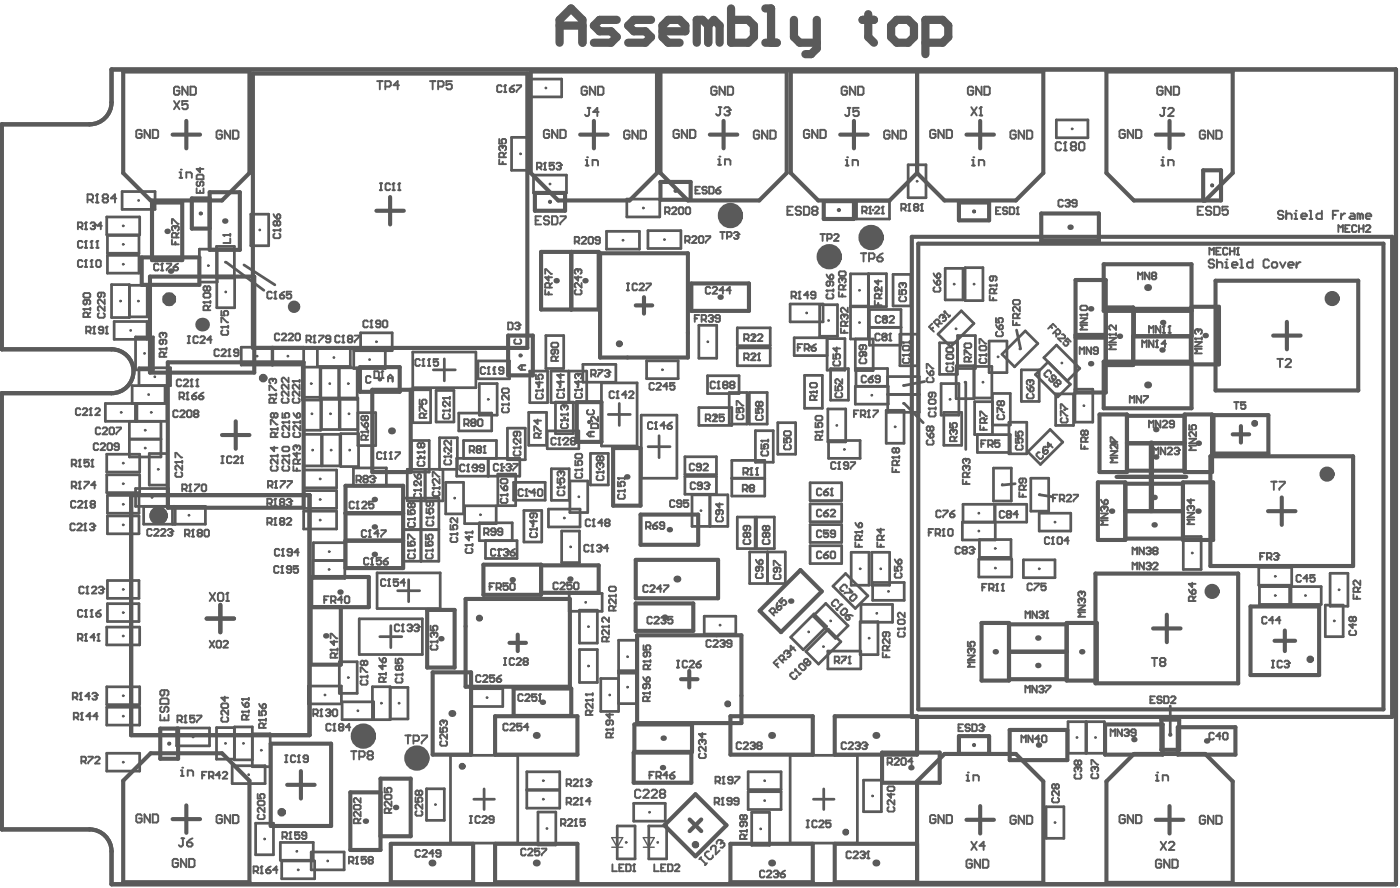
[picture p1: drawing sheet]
<svg xmlns="http://www.w3.org/2000/svg" width="170mm" height="108mm" viewBox="0 0 170 108" stroke-linecap="round" stroke-linejoin="round" font-family="sans-serif">
<g fill="none" stroke="#5a5a5a" stroke-width=".5">
<path d="M.2 15.1h10.7a2.66 2.66 0 0 0 2.6-2.7v-4h155.7v98.7h-155.7v-3.9a2.66 2.66 0 0 0-2.6-2.7h-10.7v-52.9h13.3a2.66 2.66 0 0 0 2.7-2.6 2.66 2.66 0 0 0-2.7-2.7h-13.3zM14.9 8.7h15.3v12.3l-3.3 3.3h-8.6l-3.4-3.3zM20.9 16.3h3.3M22.6 14.7v3.3M30.7 8.9h33.2v33.3h-33.2zM64.3 8.7h15.3v12.3l-3.3 3.3h-8.6l-3.4-3.3zM70.3 16.3h3.3M72 14.7v3.3M80 8.7h15.4v12.3l-3.4 3.3h-8.6l-3.4-3.3zM86 16.3h3.4M87.7 14.7v3.3M95.9 8.7h30.6v12.3l-3.4 3.3h-8.6l-3.3-3.3-3.4 3.3h-8.6l-3.3-3.3z"/>
<path d="M101.8 16.3h3.4M103.5 14.7v3.3M111.2 8.7v12.3M117.1 16.3h3.4M118.8 14.7v3.3M140.1 16.3h3.3M141.8 14.7v3.3M17.2 31.2h7v3.3h-7zM18.2 33.5h12.6v11.6h-12.6zM18.4 24.5h3.7v7h-3.7zM25.4 24h-2.2v3.7h2.2M25.4 23.3h3.7v7h-3.7z"/>
<path d="M45.6 25.5h3.3M47.3 23.9v3.3M64.8 23.4h3.7v2.1h-3.7zM65.6 30.5h7v7h-7zM69.2 30.5v7M72.7 30.7h10.7v12.6h-10.7zM77.1 37h2M78.1 36v2M80 22h3.7v2.2h-3.7zM83.8 34.3h7v3.4h-7zM99.8 24.4h3.7v2.1h-3.7zM110.5 28.7h58.2v58.2h-58.2z"/>
<path d="M111.3 29.5h56.4v56.5h-56.4zM116.2 24.5h3.7v2.2h-3.7zM126.2 25.9h7v3.3h-7zM130.4 33.9h3.6v13.7h-3.6zM134 37.3h3.3v6.9h-3.3M144.4 37.4h-7v3.3M144.4 37.7h-10.6v-5.7h10.6v17.5h-10.6v-5.7h10.6M144.4 37.2h3.3v7h-3.3M145.8 24.3v-3.7h2.2v3.7h-10.6l-3.3-3.3v-12.3h15.3v12.3l-3.3 3.3M147.3 34h17.3v13.3h-17.3zM156 39v3.3M15.9 60h21.6v29.1h-21.6z"/>
<path d="M20.3 43.9h16.5v17.6h-16.5zM26.9 52.7h3.3M28.6 51v3.4M41.9 58.9h7v9.9h-7zM43.6 44.5h4.8v3h-4.8zM45.1 47.2h4.7v10h-4.7zM61.6 40.7h3v4.8h-3zM69.9 48.7h3v4.8h-3zM74.3 54.3h3.3v7h-3.3zM130.4 40.6h3.6M130.4 40.9h3.6M133.1 58.4h3.3v7h-3.3z"/>
<path d="M133.3 50.2h3.3v7h-3.3zM135.3 57.8h8.5M136.4 58.6h7M136.6 57h7M136.6 53.7h7M136.6 50.4h7M139.5 53.6v8.3M139.6 53.6v8.3M143.4 58.4h3.6v7h-3.6zM143.6 50.2h3.3v7h-3.3zM144.3 40.7v3.4h-7M144.4 40.7h-7.1"/>
<path d="M146.7 55.3h17.3v13.3h-17.3zM147.1 50.3h6.6v4.7h-6.6zM149.4 52.6h2M150.4 51.6v2M154.3 40.7h3.3M25 75h3.4M26.7 73.3v3.3M37.7 73.6h3.6v6.9h-3.6zM37.7 69.9h7v3.7h-7zM41.9 65.5h7M41.9 62.2h7M51.8 73.9h3.3v7h-3.3z"/>
<path d="M56.4 72.6h12.7v10.6h-12.7zM58.6 68.4h7v3.7h-7zM61.8 77.9h2M62.8 76.9v2M65.6 68.5h7v3.3h-7M77 73.1h7v3.3h-7zM77.1 67.8h9.9v4.7h-9.9zM77.2 77h12.7v10.6h-12.7zM77.6 62.4h7v3.6h-7zM92.1 74l4.9-4.9 2.6 2.6-4.9 4.9zM119 75.5h3.3v7h-3.3zM122.3 79h7"/>
<path d="M122.3 75.6h7M129.3 75.5h3.6v7h-3.6zM132.8 69.5h17.3v13.3h-17.3zM136.4 61.9h7M136.4 65.3h7M139.8 76.1h3.3M141.4 74.5v3.3M151.6 73.5h8.3v8.3h-8.3zM153.7 61.9h3.3M154.5 77.6h2.5M155.4 60.3v3.3M155.7 76.4v2.5"/>
<path d="M14.9 94.6l3.4-3.3h8.6l3.3 3.3v12.3h-15.3zM19.4 88.3h2.2v3.6h-2.2zM20.9 99.3h3.3M22.6 97.6v3.3M32.8 90.1h7.3v10h-7.3zM34.8 95.1h3.3M36.5 93.4v3.4M46.1 96h-3.6v7h3.6v-8.7h3.7v7h-3.7M52.4 81.5h4.7v9.9h-4.7zM60 86.8h10v4.6h-10zM62.3 83.4h6.9v3.4h-6.9zM76.8 91.2h7v3.6h-7z"/>
<path d="M76.9 87.8h7v3.3h-7zM80.5 100l3.8-3.8 3.8 3.8-3.8 3.8zM82.5 82.3h2M83.5 81.3v2M83.6 99.3l1.4 1.4M85 99.3l-1.4 1.4M88.5 86.8h10v4.6h-10zM101.2 86.8h10v4.6h-10zM106.9 91.2h7v3.6h-7zM111.2 94.7l3.3-3.3h8.6l3.4 3.3v12.3h-15.3zM116.2 91.4v-2.2h3.7v2.2M117.1 99.3h3.4"/>
<path d="M118.8 97.7v3.3M122.3 82.3h7M122.4 88.4h7v3.7h-7zM133.9 87.8h7v3.6h-7zM134.1 94.7l3.3-3.3h8.7l3.3 3.3v12.3h-15.3zM140.1 99.3h3.3M140.8 87.2h2.1v3.7h-2.1zM141.8 97.7v3.3M142.8 88.1h6.9v3.3h-6.9zM47.4 102.2h9.9v4.7h-9.9zM60 102.2h10v4.7h-10zM88.5 102.2h10v4.7h-10z"/>
<path d="M111.2 102.2h-10v4.7h10"/>
</g>
<g fill="none" stroke="#5a5a5a" stroke-width=".33">
<path d="M62 16.6h2.2v4h-2.2zM64.2 9.6h3.9v2.1h-3.9zM110.1 20h2.1v4h-2.1zM128 14.5h3.9v2.2h-3.9zM12.9 26.3h4v2.2h-4zM13 28.5h3.8v2.2h-3.8zM13 30.9h3.8v2.2h-3.8zM13.5 34.5h2.2v4h-2.2zM13.8 39h4v2.1h-4zM14.8 23.2h4v2.2h-4zM15.7 34.6h2.1v3.8h-2.1M24.2 30.2h2.1v4h-2.1z"/>
<path d="M26.2 29.9h2.2v3.8h-2.2zM26.3 33.5h2.1v3.8h-2.1zM27.4 31.8l4.6 3.4M29.6 32.1l3.7 2.4M30.4 26h2.2v3.8h-2.2zM64.7 21.2h4v2.2h-4zM73.5 28h4v2.2h-4zM76 24.1h4v2.2h-4zM78.5 27.9h4v2.2h-4zM84.7 39.4h2.2v4h-2.2zM89.4 39.7h4v2.2h-4zM95.8 36.8h4v2.2h-4z"/>
<path d="M99.3 36.9h2.2v3.8h-2.2zM103.1 37.1h2.1M103.1 37.2h2.1M103.8 24.4h4v2.1h-4zM105.3 33.2h2.1v4h-2.1zM105.4 37.5h3.8v4.3h-3.8zM105.4 39.7h3.8M108.2 33.2h2.2v3.9h-2.2zM114.6 32.5h2.1v3.8h-2.1zM117 32.4h2.1v4h-2.1zM123.2 40l.5 2.3M12.8 48.9h7.4v2.1h-7.4z"/>
<path d="M12.9 55h4v2.2h-4zM12.9 57.5h4v2.2h-4zM15.7 51v4.4h3.8v-4.4M15.7 53.2h3.8M16.4 48.9v2.1M16.4 40.8h2.2v4h-2.2zM16.6 48.9v2.1M16.8 46.7v-2.1h3.9v2.1h-4.7v2.2M18.1 55h2.2v3.8h-2.2zM20 46.7v2.2M29.2 42.1h7.6v2.1h-7.6zM33 42.1v2.1"/>
<path d="M33.1 42.1v2.1M36.6 44.5h2.2v4h-2.2zM36.8 52.6h2.2v3.9h-2.2zM36.8 56.9h4v2.2h-4zM36.8 59.4h4v2.2h-4zM38.5 42.2h4v2.2h-4zM38.9 48.1h-2.2v4h2.2v-7.5h2.1v3.8h-2.1M39.1 52.6h2.1v3.9h-2.1zM41.1 48.2h-2.1v3.8h2.1v-7.4h2.2v3.8h-2.2M41.3 52.5h2.2v4h-2.2zM42.8 56.7h4v2.2h-4zM43.4 50h2.1v4h-2.1v-5.8h-2.2v3.8h2.2"/>
<path d="M43.7 42.5v-2.2h3.8v2.2h-4.6v2.2h3.8v-2.2M49.9 53.4h2.1v3.8h-2.1zM50 42.7h7.7v4.3h-7.7zM50 47.2h2.2v4h-2.2zM51.5 56.9v3.8M52.5 44.8h2.7M52.9 47.3h2.1v3.8h-2.1zM53.3 56.9v-3.9h2.1v3.9h-6v3.8h4.3v-3.8M53.9 43.5v2.6M54 58.4h2.2v3.9h-2.2zM55.4 55.5h7.6v2.2h-7.6zM55.6 50.1h4v2.1h-4z"/>
<path d="M56.2 55.5v-2.1h4v2.1M57.9 43.7h3.9v2.2h-3.9zM58.1 46.5h2.2v3.8h-2.2zM59.2 55.5v2.2M60.3 57.4h2.2v3.9h-2.2zM61.5 51.9h2.2v3.8h-2.2zM62.3 58.4h3.8v2.2h-3.8zM64.1 50h2.1v4h-2.1zM64.2 45h2.2v3.8h-2.2zM66.2 40.7h2.1v4h-2.1zM66.3 52.2h3.9v2.2h-3.9zM66.8 45h4.3v3.8h-4.3z"/>
<path d="M66.8 56.8h2.2v3.8h-2.2zM67.3 48.7h2.2v3.8h-2.2zM68.9 45v3.8M69.1 58.3h2.1v3.8h-2.1zM70.7 44.2h3.9v2.1h-3.9zM71.6 54.9h2.1v3.9h-2.1zM72.9 46.4h4.3v7.6h-4.3zM73.7 50.2h2.7M75.1 48.9v2.6M77.7 50.3h4.3v7.6h-4.3zM78.4 43.7h3.8v2.2h-3.8zM78.6 54.1h2.6"/>
<path d="M79.9 52.8v2.7M83 55.3h3.8v2.2h-3.8zM83 57.7h3.8v2.2h-3.8zM83.9 60h4.3v3.8h-4.3zM84.7 49.4h4v2.1h-4zM85.8 45.5h3.8v2.2h-3.8zM86 60v3.8M86.1 60v3.8M88.4 47.6h2.1v3.8h-2.1zM88.7 55.8h4v4.3h-4zM88.7 57.9h4M89.4 42.2h4v2.1h-4z"/>
<path d="M90.8 47.6h2.2v3.8h-2.2zM91.6 52.2h2.1v3.8h-2.1zM94.3 51.2h2.1v3.8h-2.1zM97.5 45.5h2.2v4h-2.2zM98.2 58.5h3.8v2.2h-3.8zM100.2 41h2.2v3.9h-2.2v-4h-3.9v2.2h3.9M100.3 49.6h2.2v3.9h-2.2zM100.4 53.4h3.9v2.1h-3.9zM100.7 44.7h2.1v3.8h-2.1zM103.7 41.1v3.8h2.1v-3.8h-2.7v-7.9h2.1v7.9M103.7 46.8h4v2.2h-4zM103.8 46.8v-2.1h3.8v2.1"/>
<path d="M107.4 49.7h2.2v4h-2.2zM107.6 45.6h3.8v4.4h-3.8zM107.6 47.8h3.8M109.1 40.5h2.1v3.8h-2.1zM109.6 48.9l2.3 2.3M112.1 46.2l-2.5 .5M113.7 40.5l2.8-2.8 1.5 1.5-2.8 2.8zM114.1 46.5h2.1v3.8h-2.1zM114.4 50h2.2v4h-2.2zM115.9 44.3h2.2v4h-2.2zM116 41.5h-2.1v3.9h2.1l.1-4.7h2.1v4h-2.1M117.1 46.3v8.2"/>
<path d="M118.1 44.4h2.1v3.8h-2.1M119.9 41.3h2.1v3.8h-2.1zM120.3 48.7h-2.2v4h4.4v2.1h-4v-2.1M120.3 51.5h2.2v-3.8h-2.2v5M120.4 56.7h2.2v4h-2.2zM121.4 42.9l2.9-2.8 1.5 1.5-2.8 2.8zM122.3 51.2h2.1v3.8h-2.1zM123 58.6l-1.5 .2M123.8 44.8h2.2v3.8h-2.2zM124.6 54.7l2.7-2.7 1.5 1.6-2.7 2.7zM124.9 57.9h2.2v4h-2.2zM125.5 45.4l1.5-1.5 2.7 2.7-1.5 1.5z"/>
<path d="M126 59.9l1.5 .3M126.5 43.3l1.6-1.5 2.8 2.8-1.6 1.6zM128 47.7h2.1v3.8h-2.1zM130.3 47.2h2.2v3.9h-2.2zM12.9 76h4v2.1h-4zM13 73.1h3.8v2.2h-3.8zM13 70.3h3.8v2.2h-3.8zM13 60h3.8v2.2h-3.8zM13 62.5h3.8v2.2h-3.8zM17.4 61.4v2.1h7.5v-2.1h-8.5v-2.2h4v2.2M20.9 61.4v2.1M21.2 61.4v2.1"/>
<path d="M36.8 61.9h4v2.2h-4zM38 67.9v-2.1h3.8v2.1h-3.8v2.2h3.8v-2.2M43.5 75h7.7v4.3h-7.7zM45.7 69.4h7.7v4.3h-7.7zM46 77.1h2.7M47.4 75.8v2.7M48.2 71.6h2.7M48.9 64.2h4.3M48.9 60.4h4.3v7.6h-4.3zM49.5 70.2v2.7M51 60.4v7.6M56.3 61.3h3.8v2.1h-3.8z"/>
<path d="M58.8 65.5v2.2h3.9v-2.2h-4.6v-2.2h4v2.2M63.5 61.9h2.2v3.8h-2.2zM66.5 61.7h3.8v2.1h-3.8zM68.1 64.3h2.1v3.9h-2.1zM69 71.9h4v2.2h-4zM70.2 78.7h2.2v4h-2.2zM70.2 73.9h2.2v4h-2.2zM85.4 74.7h3.8v2.1h-3.8zM89.4 62.6h2.1v3.9h-2.1zM90.9 66.9h4.3v3.8h-4.3zM91.7 62.6h2.2v3.9h-2.2zM93 66.9v3.8"/>
<path d="M95.8 77.2l2.9-2.8 1.5 1.5-2.8 2.8zM97.7 78.9l2.7-2.7 1.5 1.6-2.7 2.7zM98.2 61.1h3.8v2.1h-3.8zM98.2 63.6h3.8v2.1h-3.8zM98.2 66.1h3.8v2.2h-3.8zM98.6 74.6l1.5-1.5 2.7 2.7-1.5 1.5zM100.3 78.9h4v2.2h-4zM101 71l1.5-1.5 2.7 2.7-1.5 1.5zM103.2 66.9h2.1v4h-2.1zM104.3 75.3h2.1v4h-2.1zM104.4 73.2h3.8v2.2h-3.8zM105.7 66.9h2.1v4h-2.1z"/>
<path d="M105.8 70.6h3.8v2.1h-3.8zM116.6 63.3h7.8v-2.2h-3.8v4.3h-4zM116.7 63.3v-2.2h3.8v2.2M118.6 67.8h4v2.1h-4zM118.7 65.4h3.8v2.1h-3.8zM124 67.8h3.9v2.2h-3.9zM126 62.2h3.8v2.1h-3.8zM143.4 65h2.2v4h-2.2zM152.6 68.8h4v2.1h-4zM152.7 71.1h7.4v2.1h-7.4zM156.3 71.1v2.1M156.5 71.1v2.1"/>
<path d="M160.6 73.3h2.2v3.8h-2.2zM161.2 69.5h2.2v4h-2.2zM12.9 91.3h4v2.1h-4zM12.9 83.2h4v2.2h-4zM12.9 85.7h4v2.2h-4zM21.4 88.2h4v2.2h-4zM26.2 88.2h2.2v3.8h-2.2zM28.1 92.8h4v2.1h-4zM30.6 88.9h2.1v4h-2.1v-4.8h-2.2v4h2.2M31 99.7h2.1v3.9h-2.1zM37.4 83.1h4v2.2h-4zM41.1 80.2h2.2v3.8h-2.2z"/>
<path d="M45.1 87.2v-4h2.2v4h-5.8v-2.2h3.8v2.2M47.3 83.3h2.1v3.8h-2.1zM51.7 95.6h2.2v3.8h-2.2zM54.6 91.5h8.2v10.7h-8.2zM57.1 83.4h3.8v2.2h-3.8zM57.4 96.8h2.5M58.7 95.6v2.5M63.8 93.5h4v2.2h-4zM63.8 95.8h4v2.1h-4zM65.2 98.4h2.2v4h-2.2zM75 82.2h-2.2v4h2.2v-8.6h2.1v7.7h-2.1M75 81.3h2.1"/>
<path d="M75 81.6h2.1M76.8 97.3h3.8v2.2h-3.8zM90.7 93.5h4v2.2h-4zM90.7 95.9h4v2.2h-4zM91.1 98.4h2.2v4h-2.2zM95.8 91.5h8.1v10.7h-8.1zM98.6 96.8h2.5M99.8 95.6v2.5M104.7 94.5h2.1v3.9h-2.1zM126.8 97.8h2.1v3.8h-2.1zM129.4 87.4h2.2v3.9h-2.2zM131.7 87.4h2.2v3.9h-2.2z"/>
<path d="M141.8 85.5v3.5M34 102.1h4v2.1h-4zM34.1 104.3h4v2.2h-4zM37.7 103.2h4v2.2h-4zM74.8 100.1h2.2v4h-2.2zM78.6 100.1h2.2v4h-2.2z"/>
<circle cx="24.3" cy="25.9" r=".08"/>
<circle cx="66.7" cy="24.5" r=".08"/>
<circle cx="81.9" cy="23.1" r=".08"/>
<circle cx="101.7" cy="25.5" r=".08"/>
<circle cx="118.1" cy="25.6" r=".08"/>
<circle cx="146.9" cy="22.5" r=".08"/>
<circle cx="46" cy="46" r=".08"/>
<circle cx="63.1" cy="43.1" r=".08"/>
<circle cx="71.4" cy="51.1" r=".08"/>
<circle cx="20.5" cy="90.1" r=".08"/>
<circle cx="118.1" cy="90.3" r=".08"/>
<circle cx="141.8" cy="89" r=".08"/>
</g>
<g fill="none" stroke="#5a5a5a" stroke-width=".17">
<path d="M74.1 102.7h1.4M74.1 101.5h1.4l-.7 1.2zM78 102.7h1.3M78 101.5h1.3l-.7 1.2z"/>
<circle cx="63.1" cy="18.6" r=".08"/>
<circle cx="66.2" cy="10.7" r=".08"/>
<circle cx="129.9" cy="15.6" r=".08"/>
<circle cx="14.6" cy="36.5" r=".08"/>
<circle cx="14.9" cy="32" r=".08"/>
<circle cx="14.9" cy="29.6" r=".08"/>
<circle cx="14.9" cy="27.4" r=".08"/>
<circle cx="16.8" cy="36.5" r=".08"/>
<circle cx="16.8" cy="24.3" r=".08"/>
<circle cx="25.2" cy="32.2" r=".08"/>
<circle cx="27.3" cy="31.8" r=".08"/>
<circle cx="27.4" cy="35.4" r=".08"/>
<circle cx="31.5" cy="27.9" r=".08"/>
<circle cx="66.7" cy="22.3" r=".08"/>
<circle cx="75.5" cy="29.1" r=".08"/>
<circle cx="78" cy="25.2" r=".08"/>
<circle cx="80.5" cy="29" r=".08"/>
<circle cx="97.8" cy="37.9" r=".08"/>
<circle cx="100.4" cy="38.8" r=".08"/>
<circle cx="104.2" cy="39.1" r=".08"/>
<circle cx="104.2" cy="35.2" r=".08"/>
<circle cx="105.8" cy="25.5" r=".08"/>
<circle cx="106.4" cy="35.2" r=".08"/>
<circle cx="107.3" cy="38.6" r=".08"/>
<circle cx="109.3" cy="35.2" r=".08"/>
<circle cx="111.2" cy="22" r=".08"/>
<circle cx="115.6" cy="34.4" r=".08"/>
<circle cx="115.9" cy="39.8" r=".08"/>
<circle cx="118.1" cy="34.4" r=".08"/>
<circle cx="14.7" cy="50" r=".08"/>
<circle cx="14.9" cy="58.6" r=".08"/>
<circle cx="14.9" cy="56.1" r=".08"/>
<circle cx="15.8" cy="40" r=".08"/>
<circle cx="17.5" cy="42.8" r=".08"/>
<circle cx="17.6" cy="54.3" r=".08"/>
<circle cx="17.6" cy="52.1" r=".08"/>
<circle cx="18" cy="47.8" r=".08"/>
<circle cx="18.3" cy="50" r=".08"/>
<circle cx="18.8" cy="45.6" r=".08"/>
<circle cx="19.2" cy="56.9" r=".08"/>
<circle cx="31.2" cy="43.2" r=".08"/>
<circle cx="34.9" cy="43.2" r=".08"/>
<circle cx="37.7" cy="46.5" r=".08"/>
<circle cx="37.8" cy="50.1" r=".08"/>
<circle cx="37.9" cy="54.5" r=".08"/>
<circle cx="38.8" cy="58" r=".08"/>
<circle cx="40" cy="46.5" r=".08"/>
<circle cx="40" cy="50.1" r=".08"/>
<circle cx="40.1" cy="54.5" r=".08"/>
<circle cx="40.5" cy="43.3" r=".08"/>
<circle cx="42.2" cy="46.5" r=".08"/>
<circle cx="42.3" cy="50.1" r=".08"/>
<circle cx="42.4" cy="54.5" r=".08"/>
<circle cx="44.5" cy="52" r=".08"/>
<circle cx="44.8" cy="43.6" r=".08"/>
<circle cx="44.8" cy="57.8" r=".08"/>
<circle cx="45.6" cy="41.4" r=".08"/>
<circle cx="50.4" cy="58.8" r=".08"/>
<circle cx="50.9" cy="55.3" r=".08"/>
<circle cx="51.1" cy="49.2" r=".08"/>
<circle cx="52.6" cy="58.8" r=".08"/>
<circle cx="53.9" cy="49.2" r=".08"/>
<circle cx="54.4" cy="55" r=".08"/>
<circle cx="57.3" cy="56.6" r=".08"/>
<circle cx="57.6" cy="51.1" r=".08"/>
<circle cx="58.2" cy="54.5" r=".08"/>
<circle cx="59.2" cy="48.4" r=".08"/>
<circle cx="59.8" cy="44.8" r=".08"/>
<circle cx="61.1" cy="56.6" r=".08"/>
<circle cx="61.4" cy="59.4" r=".08"/>
<circle cx="62.6" cy="53.8" r=".08"/>
<circle cx="64.2" cy="59.5" r=".08"/>
<circle cx="65.2" cy="52" r=".08"/>
<circle cx="65.3" cy="46.9" r=".08"/>
<circle cx="67.2" cy="42.7" r=".08"/>
<circle cx="67.9" cy="46.9" r=".08"/>
<circle cx="67.9" cy="58.7" r=".08"/>
<circle cx="68.2" cy="53.3" r=".08"/>
<circle cx="68.4" cy="50.6" r=".08"/>
<circle cx="70" cy="46.9" r=".08"/>
<circle cx="72.6" cy="45.2" r=".08"/>
<circle cx="72.6" cy="56.9" r=".08"/>
<circle cx="80.3" cy="44.8" r=".08"/>
<circle cx="84.9" cy="56.4" r=".08"/>
<circle cx="84.9" cy="58.8" r=".08"/>
<circle cx="85.8" cy="41.4" r=".08"/>
<circle cx="86.7" cy="50.5" r=".08"/>
<circle cx="87.7" cy="46.6" r=".08"/>
<circle cx="89.5" cy="49.5" r=".08"/>
<circle cx="90.7" cy="59" r=".08"/>
<circle cx="90.7" cy="56.9" r=".08"/>
<circle cx="91.4" cy="43.2" r=".08"/>
<circle cx="91.4" cy="40.8" r=".08"/>
<circle cx="91.9" cy="49.5" r=".08"/>
<circle cx="92.6" cy="54.1" r=".08"/>
<circle cx="95.4" cy="53.1" r=".08"/>
<circle cx="98.3" cy="42" r=".08"/>
<circle cx="98.6" cy="47.5" r=".08"/>
<circle cx="100.1" cy="59.6" r=".08"/>
<circle cx="101.3" cy="42.9" r=".08"/>
<circle cx="101.4" cy="51.5" r=".08"/>
<circle cx="101.8" cy="46.6" r=".08"/>
<circle cx="102.3" cy="54.5" r=".08"/>
<circle cx="104.7" cy="43" r=".08"/>
<circle cx="105.7" cy="45.7" r=".08"/>
<circle cx="105.7" cy="47.9" r=".08"/>
<circle cx="107.3" cy="40.7" r=".08"/>
<circle cx="108.5" cy="51.7" r=".08"/>
<circle cx="109.5" cy="46.7" r=".08"/>
<circle cx="109.5" cy="48.9" r=".08"/>
<circle cx="110.2" cy="42.4" r=".08"/>
<circle cx="115" cy="43.5" r=".08"/>
<circle cx="115.1" cy="48.4" r=".08"/>
<circle cx="115.5" cy="52" r=".08"/>
<circle cx="117" cy="46.3" r=".08"/>
<circle cx="117.1" cy="42.7" r=".08"/>
<circle cx="119.1" cy="46.3" r=".08"/>
<circle cx="119.2" cy="50.7" r=".08"/>
<circle cx="120.5" cy="53.7" r=".08"/>
<circle cx="121" cy="43.2" r=".08"/>
<circle cx="121.4" cy="49.6" r=".08"/>
<circle cx="121.5" cy="58.7" r=".08"/>
<circle cx="123.4" cy="53.1" r=".08"/>
<circle cx="123.6" cy="42.3" r=".08"/>
<circle cx="124.9" cy="46.7" r=".08"/>
<circle cx="126" cy="59.9" r=".08"/>
<circle cx="126.7" cy="54.2" r=".08"/>
<circle cx="127.6" cy="46" r=".08"/>
<circle cx="128.7" cy="44" r=".08"/>
<circle cx="129" cy="49.6" r=".08"/>
<circle cx="131.4" cy="49.2" r=".08"/>
<circle cx="14.9" cy="77.1" r=".08"/>
<circle cx="14.9" cy="71.4" r=".08"/>
<circle cx="14.9" cy="74.2" r=".08"/>
<circle cx="14.9" cy="61.1" r=".08"/>
<circle cx="14.9" cy="63.6" r=".08"/>
<circle cx="18.4" cy="60.3" r=".08"/>
<circle cx="19.3" cy="62.4" r=".08"/>
<circle cx="22.9" cy="62.4" r=".08"/>
<circle cx="38.8" cy="63" r=".08"/>
<circle cx="38.8" cy="60.5" r=".08"/>
<circle cx="39.9" cy="69" r=".08"/>
<circle cx="39.9" cy="66.8" r=".08"/>
<circle cx="49.9" cy="62.3" r=".08"/>
<circle cx="49.9" cy="66.1" r=".08"/>
<circle cx="52.1" cy="62.3" r=".08"/>
<circle cx="52.1" cy="66.1" r=".08"/>
<circle cx="55.1" cy="60.4" r=".08"/>
<circle cx="58.2" cy="62.4" r=".08"/>
<circle cx="60.1" cy="64.4" r=".08"/>
<circle cx="60.8" cy="66.6" r=".08"/>
<circle cx="64.6" cy="63.8" r=".08"/>
<circle cx="68.4" cy="62.8" r=".08"/>
<circle cx="69.2" cy="66.3" r=".08"/>
<circle cx="70.2" cy="60.2" r=".08"/>
<circle cx="71" cy="73" r=".08"/>
<circle cx="71.3" cy="75.9" r=".08"/>
<circle cx="76.1" cy="79.6" r=".08"/>
<circle cx="85" cy="61.9" r=".08"/>
<circle cx="87.1" cy="61.9" r=".08"/>
<circle cx="87.3" cy="75.7" r=".08"/>
<circle cx="90.4" cy="64.6" r=".08"/>
<circle cx="91.9" cy="68.8" r=".08"/>
<circle cx="92.8" cy="64.6" r=".08"/>
<circle cx="94.1" cy="68.8" r=".08"/>
<circle cx="98" cy="76.6" r=".08"/>
<circle cx="99.8" cy="78.3" r=".08"/>
<circle cx="100.1" cy="62.1" r=".08"/>
<circle cx="100.1" cy="64.6" r=".08"/>
<circle cx="100.1" cy="67.2" r=".08"/>
<circle cx="100.7" cy="75.2" r=".08"/>
<circle cx="102.3" cy="80" r=".08"/>
<circle cx="103.1" cy="71.6" r=".08"/>
<circle cx="104.3" cy="68.9" r=".08"/>
<circle cx="105.3" cy="77.3" r=".08"/>
<circle cx="106.3" cy="74.3" r=".08"/>
<circle cx="106.7" cy="68.9" r=".08"/>
<circle cx="107.7" cy="71.7" r=".08"/>
<circle cx="118.6" cy="62.2" r=".08"/>
<circle cx="118.6" cy="64.3" r=".08"/>
<circle cx="120.6" cy="66.5" r=".08"/>
<circle cx="120.6" cy="68.8" r=".08"/>
<circle cx="122.5" cy="62.2" r=".08"/>
<circle cx="126" cy="68.9" r=".08"/>
<circle cx="127.9" cy="63.3" r=".08"/>
<circle cx="144.5" cy="67" r=".08"/>
<circle cx="154.6" cy="69.8" r=".08"/>
<circle cx="154.6" cy="72.2" r=".08"/>
<circle cx="158.2" cy="72.2" r=".08"/>
<circle cx="161.7" cy="75.2" r=".08"/>
<circle cx="162.3" cy="71.5" r=".08"/>
<circle cx="14.9" cy="92.4" r=".08"/>
<circle cx="14.9" cy="84.3" r=".08"/>
<circle cx="14.9" cy="86.8" r=".08"/>
<circle cx="23.4" cy="89.3" r=".08"/>
<circle cx="27.3" cy="90.1" r=".08"/>
<circle cx="29.5" cy="90.1" r=".08"/>
<circle cx="30.1" cy="93.9" r=".08"/>
<circle cx="31.7" cy="90.9" r=".08"/>
<circle cx="39.4" cy="84.2" r=".08"/>
<circle cx="42.2" cy="82.1" r=".08"/>
<circle cx="43.4" cy="86.1" r=".08"/>
<circle cx="46.2" cy="85.2" r=".08"/>
<circle cx="48.4" cy="85.2" r=".08"/>
<circle cx="52.8" cy="97.5" r=".08"/>
<circle cx="59" cy="84.5" r=".08"/>
<circle cx="65.8" cy="94.6" r=".08"/>
<circle cx="65.8" cy="96.8" r=".08"/>
<circle cx="71.3" cy="80.7" r=".08"/>
<circle cx="73.9" cy="84.2" r=".08"/>
<circle cx="76.1" cy="83.3" r=".08"/>
<circle cx="78.7" cy="98.4" r=".08"/>
<circle cx="92.7" cy="94.6" r=".08"/>
<circle cx="92.7" cy="97" r=".08"/>
<circle cx="105.7" cy="96.4" r=".08"/>
<circle cx="127.9" cy="99.7" r=".08"/>
<circle cx="130.5" cy="89.4" r=".08"/>
<circle cx="132.8" cy="89.4" r=".08"/>
<circle cx="32.1" cy="101.7" r=".08"/>
<circle cx="36" cy="103.2" r=".08"/>
<circle cx="36.1" cy="105.4" r=".08"/>
<circle cx="39.7" cy="104.3" r=".08"/>
<circle cx="66.3" cy="100.4" r=".08"/>
<circle cx="75.9" cy="102.1" r=".08"/>
<circle cx="79.7" cy="102.1" r=".08"/>
<circle cx="92.2" cy="100.4" r=".08"/>
</g>
<g fill="none" stroke="#5a5a5a" stroke-width=".23">
<path d="M17.2 15.9l-.2-.2h-.3l-.2 .2v.7l.2 .1h.3l.2-.1v-.4h-.4M18.2 15.7v1l-.7-1v1M18.5 15.7h.5l.2 .2v.7l-.2 .1h-.5zM21.1 12.2l.7 1M21.8 10.7l-.2-.2h-.3l-.2 .2v.6l.2 .2h.3l.2-.2v-.3h-.4M21.8 12.2l-.7 1M22.7 10.5v1l-.6-1v1M22.7 12.2h-.6v.5l.3-.1h.2l.1 .1v.4l-.1 .1h-.3l-.2-.1M23.1 10.5h.5l.1 .2v.6l-.1 .2h-.5zM26.9 16l-.2-.2h-.3l-.2 .2v.6l.2 .2h.3l.2-.2v-.3h-.3M27.9 15.8v1l-.7-1v1M28.2 15.8h.5l.2 .2v.6l-.2 .2h-.5z"/>
<path d="M45.7 9.8h.7M46 9.8v1M46.7 10.5h.5l.2-.2v-.3l-.2-.2h-.5v1M48.4 10.3h-.7l.5-.5v1M52.1 9.8h.7M52.4 9.8v1M53.1 10.5h.5l.2-.2v-.3l-.2-.2h-.5v1M54.8 9.8h-.7v.5l.3-.1h.2l.2 .1v.4l-.2 .1h-.3l-.2-.1M60.5 16.8v.6h.4l-.1-.3v-.1l.1-.2h.3l.1 .2v.3l-.1 .1M60.5 19.3v.6h.8M60.8 17.7h.1M60.8 17.7h-.2l-.1 .1v.3l.1 .1"/>
<path d="M60.8 17.7l.1 .1M60.8 10.5l-.1-.2h-.3l-.1 .2v.5l.1 .2h.3l.1-.2M60.9 17.8v.1M60.9 19.6v.3M60.9 17.8l.2-.1h.1l.1 .1v.3l-.1 .1M61.1 19.1v-.5l-.2-.1h-.3l-.1 .1v.5h.8M61.1 11.2h.3M61.2 10.3h.1M61.2 10.3v.9M61.2 10.3l-.1 .2M61.3 18.5l-.2 .3M61.8 10.7h.4l.1 .2v.1l-.1 .2h-.3l-.1-.2z"/>
<path d="M62.3 10.3l-.5 .4M62.6 10.3h.6v.2l-.6 .5v.2M66 19.7h.1M66 19.7l-.1 .2M66 19.7v.9M66.6 15.9l-.2-.2h-.3l-.2 .2v.7l.2 .1h.3l.2-.1v-.4h-.4M67.2 19.7h-.6v.4l.3-.1h.1l.2 .1v.3l-.2 .2h-.3l-.1-.2M67.4 19.9l.2-.2h.3l.1 .2v.1M67.6 15.7v1l-.7-1v1M67.9 15.7h.5l.2 .2v.7l-.2 .1h-.5zM68 20h.1M68 20l-.1 .1"/>
<path d="M71 19.4h.2v.7M71.2 19.1h.1M71.2 10.7l-.2-.2h-.3l-.2 .2v.6l.2 .2h.3l.2-.2v-.3h-.4M71.2 13.1h.4M71.4 13.1v.8l-.2 .2h-.1l-.2-.2M72.1 10.5v1l-.6-1v1M72.5 10.5h.5l.1 .2v.6l-.1 .2h-.5zM72.6 13.6h-.7l.5-.5v1M76.3 16l-.2-.2h-.3l-.2 .2v.6l.2 .2h.3l.2-.2v-.3h-.3M77.3 15.8v1l-.7-1v1M77.6 15.8h.5l.2 .2v.6l-.2 .2h-.5zM82.3 15.9l-.2-.2h-.3l-.2 .2v.7l.2 .1h.3l.2-.1v-.4h-.3"/>
<path d="M83.3 15.7v1l-.7-1v1M83.6 15.7h.5l.2 .2v.7l-.2 .1h-.5zM86.9 10.7l-.2-.2h-.3l-.2 .2v.6l.2 .2h.3l.2-.2v-.3h-.4M87 20h.4M87 19.3h.2v.7M87.1 13h.4M87.2 19h.1M87.3 13v.8l-.2 .2h-.1l-.2-.2M87.8 13.2l.1-.2h.4l.1 .2v.1M87.9 10.5v1l-.7-1v1M87.9 20v-.7h.5l.1 .2v.5M88.1 13.5h.2"/>
<path d="M88.2 10.5h.5l.2 .2v.6l-.2 .2h-.5zM88.3 13.5l.1 .2v.1l-.1 .2h-.4l-.1-.2M88.4 13.3h.1M88.4 13.3l-.1 .2M92 16l-.1-.2h-.4l-.1 .2v.6l.1 .2h.4l.1-.2v-.3h-.3M93 15.8v1l-.6-1v1M93.4 15.8h.5l.1 .2v.6l-.1 .2h-.5zM98.1 15.9l-.2-.2h-.3l-.2 .2v.7l.2 .1h.3l.2-.1v-.4h-.3M99.1 15.7v1l-.7-1v1M99.4 15.7h.5l.2 .2v.7l-.2 .1h-.5zM102.5 19.4h.2v.7M102.7 19.1h.1"/>
<path d="M102.7 10.7l-.2-.2h-.3l-.2 .2v.6l.2 .2h.3l.2-.2v-.3h-.4M102.8 13.1h.3M102.9 13.1v.8l-.1 .2h-.2l-.2-.2M103.7 10.5v1l-.7-1v1M104 10.5h.5l.2 .2v.6l-.2 .2h-.5zM104.1 13.1h-.7v.5l.4-.2h.1l.2 .2v.3l-.2 .2h-.3l-.2-.2M107.8 16l-.1-.2h-.4l-.1 .2v.6l.1 .2h.4l.1-.2v-.3h-.3M108.8 15.8v1l-.6-1v1M109.2 15.8h.5l.1 .2v.6l-.1 .2h-.5zM113.4 15.9l-.2-.2h-.3l-.2 .2v.7l.2 .1h.3l.2-.1v-.4h-.3M114.4 15.7v1l-.7-1v1M114.7 15.7h.5l.2 .2v.7l-.2 .1h-.5z"/>
<path d="M117.7 13l.7 1M117.8 19.4h.2v.7M118 19.1h.1M118 10.7l-.2-.2h-.3l-.2 .2v.6l.2 .2h.3l.2-.2v-.3h-.4M118.4 13l-.7 1M118.7 14h.4M118.9 13h.1M118.9 13v1M118.9 13l-.2 .2M119 10.5v1l-.7-1v1M119.3 10.5h.5l.2 .2v.6l-.2 .2h-.5zM123.1 16l-.1-.2h-.4l-.1 .2v.6l.1 .2h.4l.1-.2v-.3h-.3"/>
<path d="M124.1 15.8v1l-.6-1v1M124.5 15.8h.5l.1 .2v.6l-.1 .2h-.5zM128.6 17.4l-.2-.2h-.3l-.1 .2v.7l.1 .1h.3l.2-.1M128.9 18.2h.4M129.1 17.2h.1M129.1 17.2v1M129.1 17.2l-.2 .2M129.9 17.7l-.1-.1v-.2l.1-.2h.4l.1 .2v.2l-.1 .1M129.9 17.7l-.1 .2v.2l.1 .1h.4l.1-.1v-.2l-.1-.2M129.9 17.7h.4M130.8 17.4l.1-.2h.4l.1 .2v.7l-.1 .1h-.4l-.1-.1zM136.3 15.9l-.1-.2h-.3l-.2 .2v.7l.2 .1h.3l.1-.1v-.4h-.3"/>
<path d="M137.3 15.7v1l-.6-1v1M137.7 15.7h.5l.1 .2v.7l-.1 .1h-.5zM140.8 19.4h.1v.7M140.9 19.1h.1M140.9 10.7l-.1-.2h-.4l-.1 .2v.6l.1 .2h.4l.1-.2v-.3h-.3M140.9 13.1h.4M141.1 13.1v.8l-.2 .2h-.1l-.2-.2M141.6 13.2l.2-.1h.3l.2 .1v.2l-.7 .7h.7M141.9 10.5v1l-.6-1v1M142.3 10.5h.5l.1 .2v.6l-.1 .2h-.5zM146.1 16l-.2-.2h-.3l-.2 .2v.6l.2 .2h.3l.2-.2v-.3h-.4M147.1 15.8v1l-.7-1v1"/>
<path d="M147.4 15.8h.5l.2 .2v.6l-.2 .2h-.5zM9.4 27.5h.5l.1-.1v-.3l-.1-.2h-.5v.9M9.7 27.5l.3 .3M10 31.7l-.1-.2h-.3l-.2 .2v.5l.2 .2h.3l.1-.2M10 29.3l-.1-.1h-.3l-.2 .1v.6l.2 .1h.3l.1-.1M10.1 37.4h.1M10.1 35.6l.1-.1h.6l.1 .1v.3l-.1 .2h-.6l-.1-.2zM10.1 37.4l.1 .2M10.1 37.4h.8M10.3 32.4h.3M10.3 30h.3M10.3 27.8h.3"/>
<path d="M10.4 31.5h.1M10.4 29.2h.1M10.4 26.9h.1M10.4 26.9v.9M10.4 29.2v.8M10.4 31.5v.9M10.4 31.5l-.1 .2M10.4 29.2l-.1 .1M10.4 26.9l-.1 .2M10.5 36.3v.5l-.1 .1h-.2l-.1-.1v-.3l.1-.2h.6l.1 .2v.3l-.1 .1M10.6 24.2h.5l.2-.2v-.3l-.2-.2h-.5v1M10.7 38.4v-.4l-.2-.1h-.3l-.1 .1v.4h.8"/>
<path d="M10.9 37.9l-.2 .2M10.9 37.3v.3M10.9 24.2l.4 .3M11 27.1l.1-.2h.3l.1 .2v.1M11 32.4h.2M11 30h.2M11.1 31.5h.1M11.1 29.2h.1M11.1 29.2v.8M11.1 31.5v.9M11.1 31.5l-.1 .2M11.1 29.2l-.1 .1"/>
<path d="M11.2 27.4h.2M11.4 27.4l.1 .1v.1l-.1 .2h-.3l-.1-.2M11.4 39.6h.1M11.4 39.6l-.1 .1M11.4 39.6v.8M11.5 27.2h.1M11.5 27.2l-.1 .2M11.6 24.5h.3M11.7 31.7l.1-.2h.3l.1 .2v.5l-.1 .2h-.3l-.1-.2zM11.7 30h.2M11.8 23.5h.1M11.8 23.5v1"/>
<path d="M11.8 23.5l-.2 .2M11.8 29.2h.1M11.8 29.2v.8M11.8 29.2l-.1 .1M12 37.9l-.1 .2v.3l.1 .1h.5l.2-.1v-.3l-.2-.2M12.3 35.5v.4l-.2 .1h-.1l-.1-.1v-.3l.1-.1h.5l.2 .1v.3l-.2 .1M12.4 27.4h-.6l.4-.5v.9M12.5 40h-.4l-.1-.1v-.2l.1-.1h.3l.1 .1v.6l-.1 .1h-.3l-.1-.1M12.6 24l-.2 .2v.2l.2 .1h.3l.2-.1v-.2l-.2-.2M12.6 24l-.2-.1v-.2l.2-.2h.3l.2 .2v.2l-.2 .1M12.6 24h.3M12.7 37.1v.6l-.6-.6h-.1l-.1 .2v.2l.1 .2"/>
<path d="M12.7 36.3v.5l-.6-.5h-.1l-.1 .1v.3l.1 .1M12.9 39.6h.1M12.9 39.6v.8M12.9 39.6l-.1 .1M14.1 24h-.7l.5-.5v1M19.2 32.1l-.1-.2h-.3l-.1 .2v.5l.1 .2h.3l.1-.2M19.5 32.8h.3M19.6 31.9h.1M19.6 31.9v.9M19.6 31.9l-.1 .2M20.2 31.9h.6v.2l-.6 .5v.2M20.8 27.1v-.5h.2l.5 .5h.2"/>
<path d="M20.8 29.1v.5h.9M21 32.4h.4l.2 .1v.1l-.2 .2h-.2l-.2-.2zM21.1 27.4h.1M21.1 27.4h-.1l-.2 .1v.3l.2 .1M21.1 27.4l.2 .1M21.3 27.5v.2M21.3 29.3v.3M21.3 27.5l.1-.1h.1l.2 .1v.3l-.2 .1M21.4 28.8v-.4l-.1-.2h-.3l-.2 .2v.4h.9M21.6 31.9l-.6 .5M21.7 28.2l-.3 .3M21.8 20.9h.1v.6"/>
<path d="M21.8 21.5h.3M21.9 20.6h.1M22.6 21.5v-.6h.5l.1 .1v.5M23.8 21.3l.2-.1h.5l.2 .1v.4h-.9zM23.8 22.8v.6h.9v-.6M24 22l-.2 .1v.3l.2 .1h.1l.1-.1v-.3l.2-.1h.1l.2 .1v.3l-.2 .1M24.2 20.3v.6l-.4-.4h.9M24.2 23.1v.3M24.7 36.6h.1M24.7 35.6l.1-.1h.6l.1 .1v.3l-.1 .2h-.6l-.1-.2zM24.7 36.6l.1 .2M24.7 36.6h.8"/>
<path d="M25.1 34.8l-.2-.1h-.1l-.1 .1v.3l.1 .1h.1l.2-.1M25.1 34.8l.1-.1h.2l.1 .1v.3l-.1 .1h-.2l-.1-.1M25.1 34.8v.3M25.2 37.6v-.4l-.1-.2h-.3l-.1 .2v.4h.8M25.5 37l-.3 .3M25.5 36.5v.3M26.8 39.6h.1M26.8 37.7v.5h.4l-.1-.3v-.1l.1-.1h.3l.2 .1v.3l-.2 .1M26.8 39.1v-.6h.2l.5 .6h.2M26.8 39.6h.9M26.8 39.6l.2 .1M27.1 28.5h.1"/>
<path d="M27.1 28.5h.8M27.1 28.5l.1 .1M27.7 39.5v.2M27.9 28.3v.3M27.9 28.9v.5h-.8M33 35.5l-.2-.2h-.3l-.1 .2v.5l.1 .2h.3l.2-.2M33.1 27.9h.1M33.1 27.9l.2 .1M33.1 27.9h.9M33.1 26l.5 .5M33.2 36.2h.3M33.3 28.3l-.2 .1v.3l.2 .2h.5l.2-.2v-.3l-.2-.1"/>
<path d="M33.4 35.3h.1M33.4 35.3v.9M33.4 35.3l-.2 .2M33.6 26.9l-.2-.1h-.1l-.2 .1v.3l.2 .1h.1l.2-.1M33.6 26.1l.1-.1h.1l.2 .1v.3l-.2 .1h-.2zM33.6 26.9l.1-.1h.1l.2 .1v.3l-.2 .1h-.1l-.1-.1M33.6 26.9v.3M33.9 35.8h.4l.2 .1v.1l-.2 .2h-.2l-.2-.2zM34 27.8v.2M34.5 35.3l-.6 .5M35.3 35.3h-.5v.5l.2-.2h.2l.1 .2v.2l-.1 .2h-.3l-.1-.2M44.6 39l-.1-.2h-.3l-.2 .2v.5l.2 .2h.3l.1-.2"/>
<path d="M44.9 39.7h.2M45 38.8h.1M45 38.8l-.1 .2M45 38.8v.9M46 22.2h.3M46 23h.3M46.1 39.2h-.4l-.1-.1v-.1l.1-.2h.3l.1 .2v.5l-.1 .2h-.3l-.1-.2M46.2 22.2v.8M46.4 39l.1-.2h.3l.2 .2v.5l-.2 .2h-.3l-.1-.2zM47.3 22.4l-.2-.2h-.2l-.2 .2v.5l.2 .1h.2l.2-.1M47.6 23h.2M47.7 22.2h.1"/>
<path d="M47.7 22.2v.8M47.7 22.2l-.1 .2M48.3 23h.2M48.4 22.2h.1M48.4 22.2v.8M48.4 22.2l-.1 .2M61.6 39.1h.4l.1 .1v.6l-.1 .1h-.4zM62.4 39.2l.2-.1h.2l.2 .1v.2M62.7 39.5h.1M62.8 39.5l.2 .1v.2l-.2 .1h-.2l-.2-.1M63 39.4h.1M63 39.4l-.2 .1"/>
<path d="M64.9 26.7h.3M65.1 20.3h.4l.1-.2v-.2l-.1-.2h-.4v.9M65.4 20.3l.2 .3M65.6 26.2h-.7v1h.7M65.9 20.6h.3M66.1 35.1v.6h.8M66.1 33.2v-.6h.1l.6 .6h.1M66.5 33.5v.5l-.4-.4h.8M66.5 35.4v.3M66.6 26.4l-.2-.2h-.3l-.2 .2v.1l.2 .2h.3l.2 .2v.1l-.2 .2h-.3l-.2-.2M66.6 34.8v-.4l-.1-.1h-.3l-.1 .1v.4h.8M66.9 26.2h.5l.2 .2v.6l-.2 .2h-.5z"/>
<path d="M66.9 34.3l-.3 .3M67.7 20.1h.2M67.9 20.1l.1 .2v.1l-.1 .2h-.3l-.2-.2M67.9 26.2h.7v.2l-.7 .6v.2M69.7 29.3h.4l.1-.2v-.3l-.1-.1h-.4v.8M69.8 35.1l-.1 .2v.2l.1 .2h.5l.2-.2v-.2l-.2-.2M69.9 32.6h.1M69.9 32.6h-.1l-.1 .2v.2l.1 .2M69.9 32.6l.2 .2M69.9 29.3l.3 .2M70.1 32.8v.1M70.1 33.5v.5l-.4-.4h.8"/>
<path d="M70.1 32.8l.1-.2h.1l.2 .2v.2l-.2 .2M70.5 34.3v.5l-.6-.5h-.1l-.1 .1v.3l.1 .1M70.5 28.8l.1-.1h.3l.1 .1v.2l-.5 .5h.5M71 20.1h.3M71.3 28.8l.2-.1h.2l.2 .1v.6l-.2 .1h-.2l-.2-.1zM71.8 20.1v-.7h.5l.2 .2v.5M72.7 29.1h-.4l-.1-.1v-.2l.1-.1h.3l.1 .1v.6l-.1 .1h-.3l-.1-.1M76 34.3h.3M76 35.2h.3M76.1 34.3v.9M77.2 34.5l-.1-.2h-.3l-.1 .2v.5l.1 .2h.3l.1-.2M77.5 34.5l.1-.2h.3l.2 .2v.1l-.6 .6h.6"/>
<path d="M78.3 34.3h.6v.2l-.6 .5v.2M80.6 25.7h.4l.2-.2v-.2l-.2-.2h-.4v.9M80.9 25.7l.3 .3M81.4 25.3l.2-.2h.3l.1 .2v.1l-.6 .6h.6M82.3 25.3l.1-.2h.3l.1 .2v.5l-.1 .2h-.3l-.1-.2zM83 29.2h.5l.1-.2v-.2l-.1-.2h-.5v.8M83.1 25.3l.1-.2h.3l.2 .2v.5l-.2 .2h-.3l-.1-.2zM83.3 29.2l.3 .2M83.9 28.8l.1-.2h.3l.1 .2v.1l-.5 .5h.5M84.2 38.6h.3M84.3 23h.3M84.7 28.8l.1-.2h.3l.2 .2v.5l-.2 .1h-.3l-.1-.1z"/>
<path d="M84.8 38.2h-.6v.8M84.8 22.6h-.5v.9h.5M85 38.7h.5l.1-.1v-.3l-.1-.1h-.5v.8M85.3 38.7l.3 .3M85.5 28.6h.6v.2l-.6 .5v.1M85.7 22.8l-.2-.2h-.2l-.2 .2v.1l.2 .1h.2l.2 .2v.1l-.2 .2h-.2l-.2-.2M85.9 38.3l.1-.1h.3l.1 .1v.1M86 22.6h.4l.1 .2v.5l-.1 .2h-.4zM86.1 34.9l-.1-.1h-.3l-.2 .1v.6l.2 .1h.3l.1-.1M86.1 38.6h.2M86.3 38.6l.1 .1v.2l-.1 .1h-.3l-.1-.1M86.4 34.9l.1-.1h.3l.1 .1v.1l-.5 .6h.5"/>
<path d="M86.4 38.4h.1M86.4 38.4l-.1 .2M86.8 23h.4l.1 .2v.1l-.1 .2h-.3l-.1-.2zM87.3 38.6h-.5l-.1-.2v-.1l.1-.1h.3l.2 .1v.6l-.2 .1h-.3l-.1-.1M87.3 28.1h.5M87.3 22.6l-.5 .4M87.6 28.1v.8M87.8 35.2h-.6l.4-.4v.8M88.1 28.7h.4l.2-.2v-.2l-.2-.2h-.4v.8M88.6 35.2h-.6l.4-.4v.8M88.9 28.3l.2-.2h.3l.1 .2v.1M89.2 28.5h.2"/>
<path d="M89.4 28.5l.1 .2v.1l-.1 .1h-.3l-.2-.1M89.5 28.4h.1M89.5 28.4l-.1 .1M95.4 25.5h.4M95.9 35.9h.4l.2-.1v-.3l-.2-.2h-.4v.9M96.1 25h-.7v1h.7M96.2 35.9l.3 .3M96.8 36.2h.2M96.9 35.3h.1M96.9 35.3l-.1 .2M96.9 35.3v.9M97.1 25.2l-.2-.2h-.3l-.2 .2v.2l.2 .1h.3l.2 .2v.2l-.2 .1h-.3l-.2-.1"/>
<path d="M97.4 25h.5l.2 .2v.7l-.2 .1h-.5zM98 35.8h-.5l.4-.5v.9M98.6 25.5l-.2 .2v.2l.2 .1h.3l.2-.1v-.2l-.2-.2M98.6 25.5l-.2-.1v-.2l.2-.2h.3l.2 .2v.2l-.2 .1M98.6 25.5h.3M98.8 35.8h-.4l-.1-.2v-.1l.1-.2h.3l.1 .2v.5l-.1 .2h-.3l-.1-.2M99.4 28.4h.6M99.7 28.4v.8M100.2 35.2h.1M100.2 33.3l.4 .5M100.2 35.2h.8M100.2 35.2l.1 .1"/>
<path d="M100.3 28.9h.4l.1-.1v-.3l-.1-.1h-.4v.8M100.3 35.6l-.1 .2v.2l.1 .2h.6l.1-.2v-.2l-.1-.2M100.6 33.4l.1-.1h.2l.1 .1v.3l-.1 .1h-.3zM100.6 34.1v.4l-.1 .2h-.2l-.1-.2v-.3l.1-.1h.6l.1 .1v.3l-.1 .2M101 35.1v.2M101.1 28.5l.1-.1h.3l.1 .1v.1l-.5 .6h.5M101.7 33l.1-.1h.6l.1 .1v.3l-.1 .1h-.6l-.1-.1zM101.7 35.4v.5h.8M101.9 39.8v.5h.9M101.9 33.7h.1M101.9 33.7h-.1l-.1 .1v.3l.1 .2M101.9 33.7l.2 .1"/>
<path d="M102.1 33.8v.2M102.1 35.6v.3M102.1 33.8l.1-.1h.2l.1 .1v.3l-.1 .2M102.2 38.1h.1M102.2 38.1h-.1l-.2 .2v.2l.2 .2M102.2 38.1l.1 .2M102.2 35.1v-.4l-.1-.2h-.3l-.1 .2v.4h.8M102.3 38.3l.2-.2h.1l.2 .2v.2l-.2 .2M102.3 38.3v.1M102.5 39.5v-.4l-.2-.2h-.2l-.2 .2v.4h.9M102.5 34.5l-.3 .3M102.5 20.1h.3"/>
<path d="M102.8 37.3v.5l-.6-.5h-.1l-.2 .1v.3l.2 .1M102.8 38.9l-.3 .3M103.3 20.1v-.7h.5l.2 .2v.5M104.3 30.7h.7M104.5 25.6h.4l.2-.1v-.3l-.2-.2h-.4v.9M104.7 30.7v1M104.8 25.6l.3 .3M105.3 31.4h.5l.2-.2v-.3l-.2-.2h-.5v1M105.3 25.9h.3M105.5 25h.1M105.5 25l-.2 .2M105.5 25v.9"/>
<path d="M106 25.2l.2-.2h.2l.2 .2v.1l-.6 .6h.6M106 36.4v.6h.9M106.3 31.2h.5l.2 .2v.1l-.2 .2h-.3l-.2-.2zM106.4 33.9v.6l-.4-.4h.9M106.4 36.7v.3M106.6 36.2v-.5l-.2-.1h-.2l-.2 .1v.5h.9M106.7 38.4l-.1-.1h-.3l-.2 .1v.6l.2 .1h.3l.1-.1M106.9 25.9h.2M106.9 35.6l-.3 .3M106.9 34.8v.5l-.6-.5h-.1l-.2 .1v.3l.2 .1M107 25h.1M107 25v.9"/>
<path d="M107 30.7l-.3 .2-.4 .3M107 25l-.1 .2M107.1 38.7l-.1-.1v-.2l.1-.1h.3l.1 .1v.2l-.1 .1M107.1 38.7l-.1 .1v.2l.1 .1h.3l.1-.1v-.2l-.1-.1M107.1 38.7h.3M107.8 38.4l.1-.1h.3l.2 .1v.2l-.6 .5h.6M109 35.1v.6h.4l-.1-.4 .1-.2h.3l.1 .2v.2l-.1 .2M109.1 36l-.1 .1v.3l.1 .1h.6l.1-.1v-.3l-.1-.1M109.2 25.3h.5l.1-.2v-.3l-.1-.1h-.5v.8M109.3 34.3h.1M109.3 34.3h-.2l-.1 .1v.3l.1 .1M109.3 34.3l.1 .1"/>
<path d="M109.4 34.4l.1-.1h.2l.1 .1v.3l-.1 .1M109.4 34.4v.2M109.5 25.3l.3 .2M110.1 25.5h.2M110.2 24.7h.1M110.2 24.7l-.1 .1M110.2 24.7v.8M110.9 25.1h.3M110.9 25.1l-.1 .2v.1l.1 .1h.3l.1-.1v-.1l-.1-.2M110.9 25.1l-.1-.1v-.2l.1-.1h.3l.1 .1v.2l-.1 .1M111.6 25.5h.3M111.7 24.7h.1"/>
<path d="M111.7 24.7v.8M111.7 24.7l-.1 .1M112.9 39.9l.3 .3M113 39.2l-.4 .4 .3 .3M113.1 39.7l-.2 .2M113.1 34l.5 .5M113.1 33.1l.5 .6M113.3 34.8l-.2 .1v.3l.2 .1h.5l.2-.1v-.3l-.2-.1M113.6 34.1l.1-.1h.1l.2 .1v.3l-.2 .1h-.2zM113.6 33.3l.1-.2h.1l.2 .2v.2l-.2 .2h-.2zM113.6 39.4l.3-.3v-.2l-.2-.2h-.2l-.3 .3 .6 .6M113.8 39.2h.4"/>
<path d="M114.4 38.2h.1M114.4 38.4h.2l.1 .1v.2l-.2 .2h-.2M114.4 38.2l-.1-.1h-.2l-.2 .2v.2M114.4 38.2v.2M114.4 38.4l-.1 .1M114.5 37.7h.1M114.5 37.7l.6 .6 .1-.1-.2 .2M114.5 37.7v.2M117.8 20.1h.3M118.6 20.1v-.7h.5l.2 .2v.5M120 34.6h.1M120 35.8v.6h.8"/>
<path d="M120 34.6l.1 .1M120 34.6h.8M120.4 33.5v.4l-.2 .1h-.1l-.1-.1v-.3l.1-.1h.6l.1 .1v.3l-.1 .1M120.4 36.1v.3M120.5 35.6v-.5l-.1-.1h-.3l-.1 .1v.5h.8M120.7 38.5v.6h.4l-.1-.4 .1-.2h.3l.1 .2v.2l-.1 .2M120.7 25.5h.3M120.7 39.4l.4 .5M120.8 35l-.3 .3M120.8 34.4v.3M121.1 39.5l.2-.1h.1l.1 .1v.3l-.1 .1h-.3zM121.3 25.1h-.6v.9h.6"/>
<path d="M122.1 25.3l-.1-.2h-.3l-.2 .2v.1l.2 .1h.3l.1 .2v.1l-.1 .2h-.3l-.2-.2M122.4 25.1h.4l.1 .2v.5l-.1 .2h-.4zM122.8 36.5l.1-.2h.6l.1 .2v.3l-.1 .1h-.6l-.1-.1zM122.8 38.8v.6h.8M123.2 39.1v.3M123.2 26h.3M123.3 38.6v-.5l-.1-.1h-.3l-.1 .1v.5h.8M123.3 25.1h.1M123.3 25.1l-.1 .2M123.3 25.1v.9M123.6 38l-.3 .3M123.6 37.2v.5l-.5-.5h-.2l-.1 .1v.3l.1 .1"/>
<path d="M127.3 39.5l.2 .2M128 39.6l-.4-.4-.6 .6M128.8 24.3l-.1-.1h-.3l-.1 .1v.6l.1 .1h.3l.1-.1M129.1 24.3l.2-.1h.2l.2 .1v.2M129.4 24.6h.1M129.5 24.6l.2 .2v.1l-.2 .1h-.2l-.2-.1M129.7 24.5h.1M129.7 24.5l-.2 .1M130.5 24.6h-.4l-.2-.1v-.2l.2-.1h.3l.1 .1v.6l-.1 .1h-.3l-.2-.1M130.9 38.1h.1M130.9 38.6h.9l-.9 .5h.9M130.9 37.2l.2-.2h.5l.2 .2v.3l-.2 .1h-.5l-.2-.1z"/>
<path d="M130.9 38.1h.9M130.9 38.1l.2 .2M131.8 39.4h-.9l.3 .3-.3 .2h.9M131.8 38v.3M135.3 39.4v.6l-.6-.6h-.1l-.2 .2v.2l.2 .2M137.9 33.8v-.8l.3 .3 .3-.3v.8M139.3 33v.8l-.5-.8v.8M139.7 33.4l-.1 .2v.1l.1 .1h.3l.1-.1v-.1l-.1-.2M139.7 33.4l-.1-.1v-.1l.1-.2h.3l.1 .2v.1l-.1 .1M139.7 33.4h.3M140.6 39.5v.8l-.5-.8v.8M140.8 20.1h.3"/>
<path d="M141.1 39.5h.1M141.1 39.5v.8M141.1 39.5l-.2 .1M141.6 20.1v-.7h.5l.2 .2v.5M141.8 39.5h.1M141.8 39.5v.8M141.8 39.5l-.2 .1M145.1 39.9h.1M145.1 39.9h-.1l-.2 .2v.2l.2 .2M145.1 39.9l.1 .2M145.2 25.5h.3M145.8 25h-.6v1h.6"/>
<path d="M146.6 30.9v-.9l.3 .3 .2-.3v.9M146.8 25.2l-.1-.2h-.4l-.1 .2v.2l.1 .1h.4l.1 .2v.2l-.1 .1h-.4l-.1-.1M147.2 25h.5l.1 .2v.7l-.1 .1h-.5zM147.2 31.6l-.2-.2h-.3l-.2 .2v.2l.2 .1h.3l.2 .2v.2l-.2 .1h-.3l-.2-.1M147.4 30.4h.3M147.5 31.9l.2-.1h.3l.2 .1v.5M147.5 31.4v1M148 30h-.6v.9h.6M148.5 32.4h.3M148.5 31.8h.2v.6M148.7 31.4h.1M148.8 30.2l-.1-.2h-.3l-.2 .2v.5l.2 .2h.3l.1-.2"/>
<path d="M148.8 25h-.6v.5l.3-.1h.2l.1 .1v.4l-.1 .1h-.4l-.1-.1M149.1 30.4h.5M149.1 30v.9M149.3 32.1h.7v-.2l-.2-.1h-.3l-.2 .1v.4l.2 .1h.3M149.6 30v.9M149.9 30.9h.3M150 30h.1M150 30v.9M150 30l-.1 .2M150.3 31.4h.2v1M150.3 32.4h.4M151.8 31.4v1h-.5l-.1-.1v-.4l.1-.1h.5"/>
<path d="M153.8 31.6l-.2-.2h-.3l-.2 .2v.7l.2 .1h.3l.2-.1M154.1 31.9l.2-.1h.3l.2 .1v.4l-.2 .1h-.3l-.2-.1zM155.1 31.8l.4 .6 .3-.6M155.6 25.7l-.2-.2h-.3l-.2 .2v.2l.2 .1h.3l.2 .2v.2l-.2 .1h-.3l-.2-.1M155.9 26l.2-.1h.3l.2 .1v.5M155.9 25.5v1M156.1 32.1h.7v-.2l-.2-.1h-.3l-.2 .1v.4l.2 .1h.3M156.9 25.9h.2v.6M156.9 26.5h.3M157.1 25.5h.1M157.1 31.8v.6M157.6 31.8h-.1l-.4 .3"/>
<path d="M157.7 26.2h.7v-.2l-.2-.1h-.3l-.2 .1v.4l.2 .1h.3M158.7 25.5h.2v1M158.7 26.5h.4M160.2 25.5v1h-.5l-.1-.1v-.4l.1-.1h.5M161.5 26h.4M162.2 25.5h-.7v1M162.2 28.1v-.8l.3 .3 .3-.3v.8M162.5 25.9v.6M163 25.9h-.1l-.4 .3M163 27.7h.3M163.6 27.3h-.6v.8h.6M163.7 25.9h.3l.2 .1v.5h-.5l-.2-.1 .2-.2h.5"/>
<path d="M164.4 27.4l-.1-.1h-.3l-.1 .1v.6l.1 .1h.3l.1-.1M164.7 27.7h.6M164.7 27.3v.8M164.9 26v.5M164.9 26l-.2-.1h-.2v.6M164.9 26l.1-.1 .2 .1v.5M165.3 27.3v.8M165.5 26.2h.7v-.2l-.2-.1h-.3l-.2 .1v.4l.2 .1h.3M165.5 27.4l.2-.1h.3l.1 .1v.2l-.6 .5h.6M8.7 56.3h.4l.2-.2v-.3l-.2-.1h-.4v.8M8.7 58.9h.4l.2-.1v-.3l-.2-.1h-.4v.8M9 58.9l.3 .3"/>
<path d="M9 56.3l.3 .2M9.5 59.2h.3M9.5 56.5h.3M9.7 58.4h.1M9.7 55.7h.1M9.7 58.4l-.2 .1M9.7 55.7v.8M9.7 58.4v.8M9.7 55.7l-.2 .1M9.7 49.6l-.1-.1h-.3l-.1 .1v.6l.1 .1h.3l.1-.1M10 49.6l.2-.1h.2l.2 .1v.1l-.6 .6h.6M10.2 58.4h.6v.1l-.6 .6v.1"/>
<path d="M10.4 40.1h.5l.1-.1v-.3l-.1-.1h-.5v.8M10.7 40.1l.3 .3M10.8 55.7h-.6v.4l.3-.1h.1l.2 .1v.3l-.2 .1h-.2l-.2-.1M10.9 50.3h.2M11 49.5h.1M11 49.5v.8M11 49.5l-.1 .1M11.1 56.5h.2M11.2 55.7h.1M11.2 55.7v.8M11.2 55.7l-.1 .1M11.3 40.4h.3"/>
<path d="M11.6 49.6l.1-.1h.3l.1 .1v.1l-.5 .6h.5M11.6 58.8h-.5l.4-.4v.8M11.9 53.8l-.1-.1h-.3l-.1 .1v.6l.1 .1h.3l.1-.1M12.2 51.9l-.2-.1h-.3l-.1 .1v.6l.1 .1h.3l.2-.1M12.2 53.8l.1-.1h.3l.1 .1v.2l-.5 .5h.5M12.4 51.9l.2-.1h.3l.1 .1v.2l-.6 .5h.6M12.8 40.4h.3M13 53.8l.2-.1h.2l.2 .1v.6l-.2 .1h-.2l-.2-.1zM13.3 51.9l.1-.1h.3l.1 .1v.6l-.1 .1h-.3l-.1-.1zM14.1 51.8h.6v.1l-.6 .6v.1M14.4 54.1h-.4l-.1-.1v-.2l.1-.1h.3l.1 .1v.6l-.1 .1h-.3l-.1-.1M19.3 42.3h.1"/>
<path d="M19.3 42.3l.2 .1M19.3 42.3h.9M19.6 40.3h.1M19.6 40.3h-.1l-.2 .2v.2l.2 .2M19.6 40.3l.2 .2M19.8 40.5l.1-.2h.1l.2 .2v.2l-.2 .2M19.8 41.2v.4l-.2 .1h-.1l-.2-.1v-.3l.2-.1h.5l.2 .1v.3l-.2 .1M19.8 40.5v.1M19.9 43.2v-.4l-.1-.1h-.3l-.2 .1v.4h.9M20.2 42.7l-.3 .3M20.2 42.1v.3M21.3 56h.1"/>
<path d="M21.3 55.4v-.5h.1l.5 .5h.2M21.3 56h.8M21.3 56l.1 .1M21.4 57.2l-.1 .2v.2l.1 .2h.5l.2-.2v-.2l-.2-.2M21.6 49.9l-.2-.2h-.3l-.1 .2v.5l.1 .2h.3l.2-.2M21.8 48.1h.4l.1-.1v-.3l-.1-.1h-.4v.8M21.8 49.9l.2-.2h.3l.1 .2v.1l-.6 .6h.6M22 46.1l-.2-.1h-.2l-.2 .1v.6l.2 .1h.2l.2-.1M22 48.1l.3 .3M22.1 59.2h.4l.1-.1v-.3l-.1-.1h-.4v.8M22.1 55.8v.3M22.1 56.4v.6l-.6-.6h-.1l-.1 .1v.3l.1 .2"/>
<path d="M22.3 46.1l.1-.1h.3l.1 .1v.2l-.5 .5h.5M22.4 59.2l.2 .3M22.6 48.4h.3M22.7 49.9l.1-.2h.3l.1 .2v.5l-.1 .2h-.3l-.1-.2zM22.7 47.6h.1M22.7 47.6l-.1 .1M22.7 47.6v.8M22.8 40.7h.2M22.8 41.6h.2M22.9 40.7v.9M22.9 59.5h.3M23.1 58.7h.1"/>
<path d="M23.1 58.7l-.2 .1M23.1 58.7v.8M23.1 46.8h.3M23.2 46h.1M23.2 46v.8M23.2 46l-.1 .1M23.3 48h.4l.1 .1v.2l-.1 .1h-.3l-.1-.1zM23.6 58.7h.6v.1l-.6 .6v.1M23.6 50.1l-.1 .2v.1l.1 .2h.3l.2-.2v-.1l-.2-.2M23.6 50.1l-.1-.1v-.1l.1-.2h.3l.2 .2v.1l-.2 .1M23.6 50.1h.3M23.8 46.8h.3"/>
<path d="M23.8 47.6l-.5 .4M23.9 46h.1M23.9 46v.8M23.9 46l-.1 .1M24 40.9l-.1-.2h-.3l-.2 .2v.5l.2 .2h.3l.1-.2M24.1 48h.4l.2 .1v.2l-.2 .1h-.3l-.1-.1zM24.3 40.9l.1-.2h.3l.1 .2v.1l-.5 .6h.5M24.4 58.8l.2-.1h.3l.1 .1v.6l-.1 .1h-.3l-.2-.1zM24.7 47.6l-.6 .4M25.7 41.2h-.6l.4-.5v.9M26.5 42.5l-.1-.2h-.3l-.1 .2v.5l.1 .2h.3l.1-.2M26.8 42.5l.2-.2h.2l.2 .2v.1l-.6 .6h.6"/>
<path d="M26.8 55.3h.3M26.8 56.1h.3M27 40l-.2 .2v.2l.2 .2h.5l.2-.2v-.2l-.2-.2M27 55.3v.8M27.7 43.2h.2M27.8 42.3h.1M27.8 42.3v.9M27.8 42.3l-.1 .2M28.1 55.4l-.2-.1h-.2l-.2 .1v.6l.2 .1h.2l.2-.1M28.3 55.4l.2-.1h.3l.1 .1v.2l-.6 .5h.6M28.9 42.7h-.4l-.2-.1v-.1l.2-.2h.3l.1 .2v.5l-.1 .2h-.3l-.2-.2M29.2 56.1h.3"/>
<path d="M29.3 55.3h.1M29.3 55.3v.8M29.3 55.3l-.1 .1M32.5 58.8h.4l.1-.1v-.3l-.1-.1h-.4v.8M32.6 47.8h.1M32.6 47.3v-.6h.2l.5 .6h.2M32.6 47.8l.2 .2M32.6 47.8h.9M32.8 58.8l.2 .3M32.8 52h.1M32.8 55.2h.1M32.8 51.4v-.5h.2l.5 .5h.1"/>
<path d="M32.8 52l.2 .1M32.8 52h.8M32.8 55.2h.8M32.8 55.2l.2 .2M32.9 45.9h.1M32.9 45.9h-.1l-.2 .1v.3l.2 .2M32.9 45.9l.2 .1M33 56.5l-.2 .1v.3l.2 .1h.5l.1-.1v-.3l-.1-.1M33.1 46l.1-.1h.1l.2 .1v.3l-.2 .2M33.1 46v.2M33.2 48.8v-.4l-.1-.1h-.3l-.2 .1v.4h.9M33.2 50.2l-.1-.1h-.1l-.2 .1v.3l.2 .1h.1l.1-.1"/>
<path d="M33.2 50.2v.3M33.2 54.1v.6l-.4-.4h.8M33.2 50.2l.2-.1h.1l.1 .1v.3l-.1 .1h-.1l-.2-.1M33.3 59.1h.3M33.4 53v-.5l-.2-.1h-.2l-.2 .1v.5h.8M33.5 58.3h.1M33.5 58.3v.8M33.5 58.3l-.2 .1M33.5 48.3l-.3 .2M33.5 47.7v.3M33.6 55.6v.6l-.5-.6h-.1l-.2 .2v.3l.2 .1M33.6 52.4l-.2 .3"/>
<path d="M33.6 51.9v.2M33.6 55.1v.3M33.9 40.6l-.2-.2h-.2l-.2 .2v.5l.2 .1h.2l.2-.1M34 58.3h.6v.1l-.6 .6v.1M34.1 40.6l.2-.2h.3l.1 .2v.1l-.6 .5h.6M34.2 51.2h.1M34.2 55.2h.1M34.2 50.1v.5h.4l-.1-.3v-.1l.1-.1h.3l.2 .1v.3l-.2 .1M34.2 54.3l.2-.2h.5l.2 .2v.2l-.2 .2h-.5l-.2-.2zM34.2 51.2h.9M34.2 51.2l.2 .1M34.2 55.2h.9"/>
<path d="M34.2 55.2l.2 .2M34.3 48.3l-.2 .1v.3l.2 .1h.5l.2-.1v-.3l-.2-.1M34.4 52.4l-.2 .1v.3l.2 .2h.5l.2-.2v-.3l-.2-.1M34.4 56.5l-.2 .1v.3l.2 .1h.5l.2-.1v-.3l-.2-.1M34.8 58.3h.6v.1l-.6 .6v.1M35 40.6l.1-.2h.3l.1 .2v.1l-.5 .5h.5M35 47.4v.6l-.6-.6h-.1l-.2 .2v.2l.2 .2M35 46.6v.5l-.6-.5h-.1l-.2 .1v.3l.2 .1M35 45.8v.5l-.6-.5h-.1l-.2 .1v.3l.2 .1M35.1 51.6v.5l-.6-.5h-.1l-.2 .1v.3l.2 .1M35.1 55.6v.6l-.6-.6h-.1l-.2 .2v.3l.2 .1M35.1 51v.3"/>
<path d="M35.1 55.1v.3M35.5 46.2h.1M35.5 46.2h.8M35.5 46.2l.1 .1M35.6 51.2h.1M35.6 51.2h.8M35.6 56.5v.5h.8M35.6 51.2l.1 .1M35.6 50.1l.4 .5M35.6 48.3l-.1 .1v.3l.1 .1h.6l.1-.1v-.3l-.1-.1M35.7 52.4l-.1 .1v.3l.1 .2h.6l.1-.2v-.3l-.1-.1M35.8 40.6l.1-.2h.3l.2 .2v.5l-.2 .1h-.3l-.1-.1z"/>
<path d="M35.8 54h.1M35.8 54h-.1l-.1 .1v.3l.1 .1M35.8 54l.2 .1M36 50.2l.1-.1h.2l.1 .1v.3l-.1 .1h-.3zM36 54.1l.1-.1h.2l.1 .1v.3l-.1 .1M36 54.1v.2M36 54.8v.6l-.4-.4h.8M36 56.8v.2M36.1 56.2v-.4l-.1-.2h-.3l-.1 .2v.4h.8M36.3 46v.3M36.3 46.6v.5l-.5-.5h-.2l-.1 .1v.3l.1 .1M36.3 47.4v.6l-.5-.6h-.2l-.1 .2v.2l.1 .2"/>
<path d="M36.4 51.6v.5l-.6-.5h-.1l-.1 .1v.3l.1 .1M36.4 51v.3M36.4 55.6l-.3 .3M37.1 41.2h.5l.1-.1v-.3l-.1-.1h-.5v.8M37.4 41.2l.3 .3M38 41.5h.2M38.1 40.7h.1M38.1 40.7l-.1 .1M38.1 40.7v.8M38.7 40.7h.5v.1l-.5 .6v.1M40 41.1h-.4l-.1-.2v-.1l.1-.1h.3l.1 .1v.6l-.1 .1h-.3l-.1-.1M41.2 40.8l-.2-.1h-.2l-.2 .1v.6l.2 .1h.2l.2-.1"/>
<path d="M41.5 41.5h.2M41.6 40.7h.1M41.6 40.7v.8M41.6 40.7l-.1 .1M42.3 41.1l-.1-.2v-.1l.1-.1h.3l.1 .1v.1l-.1 .2M42.3 41.1l-.1 .1v.2l.1 .1h.3l.1-.1v-.2l-.1-.1M42.3 41.1h.3M43 40.7h.5v.1l-.5 .6v.1M43.2 58.2h.4l.2-.1v-.3l-.2-.2h-.4v.9M43.5 58.2l.3 .3M43.8 52.3h.1M43.8 52.3l.1 .2"/>
<path d="M43.8 52.3h.8M43.8 51.2l.4 .6M44.2 58.1l-.2-.2v-.1l.2-.2h.2l.2 .2v.1l-.2 .2M44.2 58.1l-.2 .1v.1l.2 .2h.2l.2-.2v-.1l-.2-.1M44.2 58.1h.2M44.2 50.5v.3M44.2 51.4l.1-.2h.2l.1 .2v.2l-.1 .2h-.3zM44.2 50.5l-.1-.1h-.2l-.1 .1v.3l.1 .1h.2l.1-.1M44.2 50.5l.1-.1h.2l.1 .1v.3l-.1 .1h-.2l-.1-.1M44.3 53.3v-.4l-.1-.2h-.3l-.1 .2v.4h.8M44.6 52.7l-.3 .3M44.6 52.2v.3"/>
<path d="M44.9 57.8l.1-.2h.3l.1 .2v.1M44.9 45.7l-.1-.1h-.3l-.1 .1v.6l.1 .1h.3l.1-.1M45.1 58.1h.2M45.3 58.1l.1 .1v.1l-.1 .2h-.3l-.1-.2M45.4 45h.4l.1 .1v.6l-.1 .1h-.4zM45.4 57.9h.1M45.4 57.9l-.1 .2M46.2 45.8h.3M46.3 54.9l-.2-.1h-.3l-.1 .1v.6l.1 .1h.3l.2-.1M46.3 45h.1M46.3 45v.8M46.3 45l-.1 .1"/>
<path d="M46.5 55.6h.3M46.7 54.8h.1M46.7 54.8l-.2 .1M46.7 54.8v.8M47 46.2v-.5l.3-.3 .3 .3v.5M47 45.8h.6M47.2 55.6h.3M47.4 54.8h.1M47.4 54.8v.8M47.4 54.8l-.2 .1M47.9 54.8h.6v.1l-.6 .6v.1M50.2 59.4h.1"/>
<path d="M50.2 59.4h.8M50.2 59.4l.1 .1M50.2 57.4l.4 .6M50.3 59.8l-.1 .1v.3l.1 .2h.6l.1-.2v-.3l-.1-.1M50.6 55.5h.1M50.6 54.8h.1M50.6 57.6l.1-.2h.2l.1 .2v.3l-.1 .1h-.3zM50.6 55.5h.8M50.6 55.5l.1 .1M50.6 54.8h.8M50.6 54.8l.1 .1M50.7 55.9l-.1 .1v.3l.1 .2h.6l.1-.2v-.3l-.1-.1"/>
<path d="M50.9 48.4v.6h.4l-.2-.4 .2-.2h.3l.1 .2v.2l-.1 .2M50.9 49.8v-.6h.1l.6 .6h.1M50.9 43.6l-.1-.1h-.3l-.2 .1v.6l.2 .1h.3l.1-.1M51 58.3v.5l-.5-.5h-.2l-.1 .1v.3l.1 .1M51 59.2v.3M51 53.8v.3M51 53.8l-.1-.1h-.2l-.1 .1v.3l.1 .1h.2l.1-.1M51 53.8l.2-.1h.1l.1 .1v.3l-.1 .1h-.1l-.2-.1M51.2 44.3h.3M51.3 43.5h.1M51.3 43.5v.8M51.3 43.5l-.1 .1"/>
<path d="M51.4 50.6v-.4l-.1-.1h-.3l-.1 .1v.4h.8M51.4 54.7v.2M51.4 55.3v.3M51.7 50.1l-.3 .3M51.9 44.3h.2M52 43.5h.1M52 43.5v.8M52 43.5l-.1 .1M52.4 59.1h.1M52.4 59.1l.2 .2M52.4 59.1h.9M52.4 57.8v-.6h.2l.5 .6h.2"/>
<path d="M52.6 59.6l-.2 .1v.3l.2 .1h.5l.2-.1v-.3l-.2-.1M53.1 43.5h-.5v.4l.2-.1h.2l.1 .1v.3l-.1 .1h-.3l-.1-.1M53.3 58v.6l-.6-.6h-.1l-.2 .2v.2l.2 .2M53.3 59v.3M53.7 49.7h.1M53.7 48.2h.1M53.7 49.7h.8M53.7 49.7l.1 .2M53.7 48.2h.8M53.7 48.2l.1 .2M53.8 50.2l-.1 .1v.3l.1 .1h.6l.1-.1v-.3l-.1-.1M53.9 55.3h.1"/>
<path d="M53.9 55.3l.1 .2M53.9 55.3h.8M54 55.7l-.1 .2v.2l.1 .2h.5l.2-.2v-.2l-.2-.2M54.5 48.6v.6l-.5-.6h-.2l-.1 .2v.3l.1 .1M54.5 48.1v.3M54.5 49.6v.3M54.7 54.2v.6l-.6-.6h-.1l-.1 .1v.3l.1 .2M54.7 53.4v.5l-.6-.5h-.1l-.1 .1v.3l.1 .1M54.7 55.2v.3M56.3 51.4h.4l.1-.2v-.3l-.1-.1h-.4v.8M56.3 56.4l-.1-.1h-.3l-.1 .1v.6l.1 .1h.3l.1-.1M56.5 51.4l.3 .2"/>
<path d="M56.6 57.1h.3M56.7 56.3h.1M56.7 56.3v.8M56.7 56.3l-.1 .1M56.9 54.6h.4l.2-.1v-.3l-.2-.2h-.4v.9M57.2 54.6l.3 .3M57.2 51.2l-.1 .2v.1l.1 .1h.3l.2-.1v-.1l-.2-.2M57.2 51.2h.3M57.2 51.2l-.1-.1v-.2l.1-.1h.3l.2 .1v.2l-.2 .1M57.3 56.4l.1-.1h.3l.1 .1v.2M57.6 56.7h.1M57.7 56.7l.1 .1v.2l-.1 .1h-.3l-.1-.1"/>
<path d="M57.8 56.6h.1M57.8 56.6l-.1 .1M57.9 54.5l-.1 .1v.1l.1 .2h.3l.1-.2v-.1l-.1-.1M57.9 54.5l-.1-.2v-.1l.1-.2h.3l.1 .2v.1l-.1 .2M57.9 54.5h.3M57.9 50.9l.2-.1h.2l.2 .1v.6l-.2 .1h-.2l-.2-.1zM58.6 54.9h.3M58.7 56.7h-.4l-.2-.1v-.2l.2-.1h.2l.2 .1v.6l-.2 .1h-.2l-.2-.1M58.7 54h.1M58.7 54v.9M58.7 54l-.1 .2M58.8 44.6l-.1-.1h-.3l-.1 .1v.6l.1 .1h.3l.1-.1"/>
<path d="M59.1 45.3h.3M59.2 44.5h.1M59.2 44.5v.8M59.2 44.5l-.1 .1M59.8 45.3h.3M59.9 44.5h.1M59.9 44.5l-.1 .1M59.9 44.5v.8M60.4 56.3l-.1-.1h-.3l-.2 .1v.6l.2 .1h.3l.1-.1M60.7 60h.1M60.7 58.2l.1-.2h.6l.1 .2v.2l-.1 .2h-.6l-.1-.2zM60.7 60h.8"/>
<path d="M60.7 60l.1 .1M60.7 58.9l.4 .5M60.7 57h.2M60.8 56.2h.1M60.8 56.2v.8M60.8 56.2l-.1 .1M60.8 49h.1M60.8 47.2l.2-.1h.5l.2 .1v.3l-.2 .1h-.5l-.2-.1zM60.8 49h.9M60.8 49l.2 .1M61 49.4l-.2 .2v.2l.2 .2h.5l.2-.2v-.2l-.2-.2M61 44.9h-.4l-.1-.1v-.2l.1-.1h.3l.1 .1v.6l-.1 .1h-.3l-.1-.1"/>
<path d="M61.1 59l.1-.1h.2l.1 .1v.3l-.1 .1h-.3zM61.4 56.3l.1-.1h.3l.1 .1v.2M61.5 59.8v.3M61.6 56.6h.2M61.7 47.9v.5l-.6-.5h-.1l-.2 .1v.3l.2 .1M61.7 48.9v.2M61.8 56.6l.1 .2v.1l-.1 .1h-.3l-.1-.1M61.9 56.5h.1M61.9 56.5l-.1 .1M62.2 56.2h.6v.1l-.6 .6v.1M62.3 54.2h.1M62.3 54.2h.8"/>
<path d="M62.3 54.2l.1 .2M62.4 54.7l-.1 .1v.3l.1 .1h.5l.2-.1v-.3l-.2-.1M62.5 41.1l-.2 .1v.3l.2 .2h.5l.2-.2v-.3l-.2-.1M62.7 52.3v.4l-.2 .2h-.1l-.1-.2v-.3l.1-.1h.5l.2 .1v.3l-.2 .2M63.1 53.1v.6l-.6-.6h-.1l-.1 .2v.2l.1 .2M63.1 54.1v.3M63.3 44.3v.5M63.4 59.4l-.1-.1h-.3l-.2 .1v.6l.2 .1h.3l.1-.1M63.7 44.3h-.6l-.3 .2 .3 .3h.6M63.8 59.3h.1M63.8 59.3v.8M63.8 59.3l-.1 .1"/>
<path d="M64.7 52.2v-.5h.2l.5 .5h.2M64.9 59.7h-.5l.4-.4v.8M65 47.3h.1M65 45.4v.5h.4l-.2-.2v-.2l.2-.1h.2l.2 .1v.3l-.2 .1M65 47.3h.8M65 47.3l.1 .2M65.1 47.7l-.1 .2v.3l.1 .1h.5l.2-.1v-.3l-.2-.2M65.2 50.8v.6l-.5-.4h.9M65.2 59.4l.1-.1h.3l.1 .1v.6l-.1 .1h-.3l-.1-.1zM65.3 53v-.4l-.1-.1h-.3l-.2 .1v.4h.9M65.4 46.2v.6l-.4-.4h.8M65.6 52.5l-.3 .3"/>
<path d="M65.8 47.2v.3M66.8 41.7l.2-.2h.5l.2 .2v.2l-.2 .2h-.5l-.2-.2zM67.2 42.4v.4l-.1 .1h-.1l-.2-.1v-.3l.2-.1h.5l.2 .1v.3l-.2 .1M67.4 53.2l-.2-.2h-.2l-.2 .2v.5l.2 .2h.2l.2-.2M67.4 43.7v-.4l-.2-.1h-.2l-.2 .1v.4h.9M67.5 47.2h.1M67.5 47.2h.9M67.5 47.2l.2 .2M67.6 59.1h.1M67.6 57.9v.6h.4l-.1-.3v-.1l.1-.2h.3l.1 .2v.3l-.1 .1M67.6 59.1h.8M67.6 59.1l.1 .1"/>
<path d="M67.7 53.9h.2M67.7 43.2l-.3 .3M67.7 47.7l-.2 .1v.3l.2 .1h.5l.2-.1v-.3l-.2-.1M67.7 59.5l-.1 .1v.3l.1 .1h.6l.1-.1v-.3l-.1-.1M67.8 53h.1M67.8 53v.9M67.8 53l-.1 .2M67.9 57.1h.1M67.9 57.1h-.2l-.1 .2v.2l.1 .2M67.9 57.1l.1 .2M67.9 46.1v.6l-.4-.4h.9M67.9 45.3v.6l-.4-.5h.9"/>
<path d="M68 57.3l.1-.2h.2l.1 .2v.2l-.1 .2M68 57.3v.1M68 50.9h.1M68 50.2h.1M68 50.2h.8M68 50.9h.8M68 50.9l.1 .1M68 50.2l.1 .2M68.1 51.3l-.1 .2v.2l.1 .2h.6l.1-.2v-.2l-.1-.2M68.3 49.1h.1M68.3 49.1h-.2l-.1 .2v.2l.1 .2M68.3 49.1l.1 .2"/>
<path d="M68.4 53.2l.1-.2h.3l.1 .2v.1l-.5 .6h.5M68.4 47.1v.3M68.4 58.9v.3M68.4 49.3v.1M68.4 49.3l.1-.2h.2l.1 .2v.2l-.1 .2M68.8 50.1v.3M68.8 50.8v.2M69.3 53.5l-.1-.2v-.1l.1-.2h.3l.1 .2v.1l-.1 .2M69.3 53.5l-.1 .1v.1l.1 .2h.3l.1-.2v-.1l-.1-.1M69.3 53.5h.3M69.7 47.2h.1M69.7 47.2h.8"/>
<path d="M69.7 47.2l.1 .2M69.7 56.9h.1M69.7 55.1l.2-.1h.5l.2 .1v.3l-.2 .1h-.5l-.2-.1zM69.7 55.8v.6h.4l-.1-.3v-.1l.1-.2h.3l.2 .2v.2l-.2 .2M69.7 56.9h.9M69.7 56.9l.2 .2M69.8 47.7l-.1 .1v.3l.1 .1h.6l.1-.1v-.3l-.1-.1M69.9 57.3l-.2 .2v.3l.2 .1h.5l.2-.1v-.3l-.2-.2M70 45.3h.1M70 45.3h-.2l-.1 .1v.3l.1 .2M70 45.3l.1 .1M70.1 45.4v.2"/>
<path d="M70.1 46.1v.6l-.4-.4h.8M70.1 45.4l.2-.1h.1l.1 .1v.3l-.1 .2M70.5 47.1v.3M70.6 56.8v.3M71.3 49.7l-.1 .1v.3l.1 .1h.5l.2-.1v-.3l-.2-.1M71.6 52.3v.6M71.7 45.4h.4l.1-.2v-.2l-.1-.2h-.4v.8M71.7 51.5l.1-.2h.5l.2 .2v.4h-.8zM71.9 45.4l.3 .2M72 52.3h-.6l-.2 .3 .2 .3h.6M72.3 57.2h.1M72.3 57.2h.8"/>
<path d="M72.3 57.2l.2 .1M72.5 57.6l-.2 .2v.2l.2 .2h.5l.1-.2v-.2l-.1-.2M72.5 50.5v.5l-.6-.5h-.1l-.1 .1v.3l.1 .1M72.5 44.8h.5v.2l-.5 .5v.1M72.6 56.1h.1M72.6 56.1h-.1l-.2 .1v.3l.2 .2M72.6 56.1l.1 .1M72.7 56.2l.2-.1h.1l.1 .1v.3l-.1 .2M72.7 55.4l-.1-.1h-.1l-.2 .1v.3l.2 .1h.1l.1-.1M72.7 55.4l.2-.1h.1l.1 .1v.3l-.1 .1h-.1l-.2-.1M72.7 55.4v.3M72.7 56.2v.2"/>
<path d="M73.1 57.1v.2M73.3 45l.2-.2h.2l.2 .2v.1M73.6 45.2h.1M73.7 45.2l.2 .2v.1l-.2 .1h-.2l-.2-.1M73.9 45.1h.1M73.9 45.1l-.2 .1M74.4 47.5l-.1-.1h-.3l-.1 .1v.6l.1 .1h.3l.1-.1M74.7 48.2h.3M74.8 47.4h.1M74.8 47.4l-.1 .1M74.8 47.4v.8M74.9 59.5h.1"/>
<path d="M74.9 57.9h.1M74.9 58.4v.5h.4l-.1-.3v-.1l.1-.1h.3l.1 .1v.3l-.1 .1M74.9 59.5l.1 .1M74.9 57.9h.8M74.9 59.5h.8M74.9 57.9l.1 .2M75 59.9l-.1 .1v.3l.1 .1h.6l.1-.1v-.3l-.1-.1M75.7 57.8v.3M75.7 59.3v.3M76 47.8h-.6l.4-.4v.8M76.2 47.5l.2-.1h.3l.1 .1v.2l-.6 .5h.6M79.1 51.3l-.1-.1h-.3l-.2 .1v.5l.2 .2h.3l.1-.2"/>
<path d="M79.3 46.5l-.2-.1h-.2l-.2 .1v.6l.2 .1h.2l.2-.1M79.4 52h.2M79.5 51.2h.1M79.5 51.2v.8M79.5 51.2l-.1 .1M79.6 46.5l.1-.1h.3l.1 .1v.2l-.5 .5h.5M80.6 51.6h-.5l.4-.4v.8M80.9 51.6h.4l.1 .1v.1l-.1 .2h-.3l-.1-.2zM80.9 46.8h-.5l.4-.4v.8M81.4 51.2l-.5 .4M81.8 46.4h-.6v.4l.3-.1h.1l.2 .1v.3l-.2 .1h-.2l-.2-.1M84.1 56.3l-.1-.1h-.3l-.1 .1v.6l.1 .1h.3l.1-.1"/>
<path d="M84.3 58.6l-.2-.2h-.3l-.1 .2v.5l.1 .2h.3l.2-.2M85 56.6h-.4l-.2-.1v-.2l.2-.1h.2l.2 .1v.6l-.2 .1h-.2l-.2-.1M85.1 58.9h-.4l-.2-.2v-.1l.2-.2h.3l.1 .2v.5l-.1 .2h-.3l-.2-.2M85.3 56.3l.1-.1h.3l.1 .1v.2l-.5 .5h.5M85.4 58.6l.1-.2h.3l.1 .2v.1M85.5 50.8h.5l.1-.2v-.2l-.1-.2h-.5v.8M85.6 58.9h.2M85.8 58.9l.1 .1v.1l-.1 .2h-.3l-.1-.2M85.8 50.8l.3 .2M85.9 58.7h.1M85.9 58.7l-.1 .2M86.4 50.4l.1-.2h.3l.1 .2v.1l-.5 .5h.5"/>
<path d="M86.7 46.4l-.2-.2h-.2l-.2 .2v.5l.2 .2h.2l.2-.2M87 47.1h.2M87.1 46.2h.1M87.1 46.2l-.1 .2M87.1 46.2v.9M87.8 50.2h-.6v.4l.3-.1h.1l.2 .1v.3l-.2 .1h-.3l-.1-.1M87.8 46.6l-.2 .2v.1l.2 .2h.3l.1-.2v-.1l-.1-.2M87.8 46.6l-.2-.1v-.1l.2-.2h.3l.1 .2v.1l-.1 .1M87.8 46.6h.3M88.6 46.6l-.1-.1v-.1l.1-.2h.3l.1 .2v.1l-.1 .1M88.6 46.6l-.1 .2v.1l.1 .2h.3l.1-.2v-.1l-.1-.2M88.6 46.6h.3"/>
<path d="M89.3 49.1v-.5h.1l.6 .5h.1M89.3 49.4v.6h.4l-.1-.4 .1-.2h.3l.1 .2v.2l-.1 .2M89.4 50.2l-.1 .2v.3l.1 .1h.6l.1-.1v-.3l-.1-.2M90 59.3h.4l.2-.1v-.3l-.2-.2h-.4v.9M90.1 57.3h.4l.2-.2v-.3l-.2-.1h-.4v.8M90.2 41h.4l.1-.1v-.3l-.1-.1h-.4v.8M90.2 43.4h.4l.1-.2v-.2l-.1-.2h-.4v.9M90.3 59.3l.3 .3M90.4 57.3l.3 .2M90.5 43.4l.2 .3M90.5 41l.2 .3M90.9 57.5h.3"/>
<path d="M91 59.2l-.1-.2v-.1l.1-.2h.3l.1 .2v.1l-.1 .2M91 59.2l-.1 .1v.1l.1 .2h.3l.1-.2v-.1l-.1-.1M91 59.2h.3M91 43l.2-.2h.2l.2 .2v.1l-.6 .6h.6M91 40.6l.2-.1h.2l.2 .1v.2l-.6 .5h.6M91.1 56.7h.1M91.1 56.7l-.2 .1M91.1 56.7v.8M91.6 49.5v.6h.4l-.1-.3v-.2l.1-.1h.3l.1 .1v.3l-.1 .2M91.6 57.5h.3M91.7 50.3l-.1 .2v.2l.1 .2h.6l.1-.2v-.2l-.1-.2M91.8 56.7h.1"/>
<path d="M91.8 56.7v.8M91.8 56.7l-.2 .1M91.9 43.7h.2M91.9 40.6l.1-.1h.3l.1 .1v.2l-.5 .5h.5M92 42.8h.1M92 42.8v.9M92 42.8l-.1 .2M92 48.8l-.1-.1h-.2l-.1 .1v.3l.1 .1h.2l.1-.1M92 48.8l.2-.1h.1l.1 .1v.3l-.1 .1h-.1l-.2-.1M92 48.8v.3M92.3 53.4h.1M92.3 53.8v.6h.4l-.1-.3v-.1l.1-.2h.3l.1 .2v.2l-.1 .2"/>
<path d="M92.3 53.4h.8M92.3 53.4l.1 .1M92.4 54.7l-.1 .1v.3l.1 .1h.6l.1-.1v-.3l-.1-.1M93.1 53.3v.2M95 52.4l.2-.2h.5l.2 .2v.3l-.2 .1h-.5l-.2-.1zM95 53.1v.5h.4l-.1-.4 .1-.1h.3l.2 .1v.3l-.2 .1M95.2 53.9l-.2 .1v.3l.2 .2h.5l.2-.2v-.3l-.2-.1M96.7 42.1h.3M97.2 41.7h-.5v.8M97.5 42.2h.4l.2-.1v-.3l-.2-.1h-.4v.8M97.8 42.2l.3 .3M98.2 47.5h.1"/>
<path d="M98.2 46.5l.1-.1h.6l.1 .1v.3l-.1 .2h-.6l-.1-.2zM98.2 47.5l.1 .1M98.2 47.5h.8M98.3 42.1h.5l.1 .1v.2l-.1 .1h-.3l-.2-.1zM98.7 48.5v-.4l-.1-.2h-.3l-.1 .2v.4h.8M98.8 52.3h.1M98.8 52.3h.9M98.8 51.2v.6h.5l-.2-.3v-.1l.2-.2h.2l.2 .2v.2l-.2 .2M98.8 50.5l.2-.1h.5l.2 .1v.3l-.2 .1h-.5l-.2-.1zM98.8 52.3l.2 .2M98.9 41.7l-.6 .4M99 47.9l-.3 .3"/>
<path d="M99 47.4v.2M99.4 53.3v-.4l-.1-.2h-.3l-.2 .2v.4h.9M99.6 59.3l-.2-.1h-.3l-.1 .1v.6l.1 .1h.3l.2-.1M99.7 52.7l-.3 .3M99.7 52.2v.3M99.8 59.6h.5l.1 .1v.2l-.1 .1h-.3l-.2-.1zM100.4 59.2l-.6 .4M100.8 59.2h.1M100.8 59.2l-.1 .1M100.8 59.2v.8M101 42.9v.6h.4l-.1-.4 .1-.2h.3l.1 .2v.2l-.1 .2M101.1 43.7l-.1 .2v.3l.1 .1h.6l.1-.1v-.3l-.1-.2"/>
<path d="M101.2 46.8v.5h.5l-.2-.3v-.1l.2-.1h.2l.2 .1v.3l-.2 .1M101.3 56.1l-.1-.1h-.3l-.2 .1v.6l.2 .1h.3l.1-.1M101.4 47.6l-.2 .1v.3l.2 .1h.5l.2-.1v-.3l-.2-.1M101.4 42.1v.5l-.4-.4h.8M101.6 56.8h.2M101.7 56h.1M101.7 56v.8M101.7 56l-.1 .1M102.1 45.9v.6l-.6-.6h-.1l-.2 .2v.2l.2 .2M102.3 40.1v.2M102.8 56.4h-.4l-.1-.1v-.2l.1-.1h.3l.1 .1v.6l-.1 .1h-.3l-.1-.1M103.1 56h.6v.1l-.6 .6v.1"/>
<path d="M103.5 50.1h.3M104.1 49.7h-.6v.9M104.3 43.5l-.1 .1v.3l.1 .1h.6l.1-.1v-.3l-.1-.1M104.3 50.3h.4l.2-.2v-.2l-.2-.2h-.4v.9M104.6 42.6v.5l-.2 .1h-.1l-.1-.1v-.3l.1-.2h.6l.1 .2v.3l-.1 .1M104.6 41.8v.4l-.2 .2h-.1l-.1-.2v-.3l.1-.1h.6l.1 .1v.3l-.1 .2M104.6 50.3l.3 .3M105 45.7l-.1-.2h-.3l-.2 .2v.5l.2 .1h.3l.1-.1M105.2 50.6h.2M105.3 45.9h.4l.1 .2v.1l-.1 .1h-.3l-.1-.1zM105.3 49.7h.1M105.3 49.7l-.1 .2"/>
<path d="M105.3 49.7v.9M105.8 45.5l-.5 .4M105.9 49.7h.5v.2l-.5 .5v.2M106.6 40.6l-.1-.2h-.3l-.1 .2v.5l.1 .2h.3l.1-.2M106.7 45.9h-.5l-.1-.1v-.1l.1-.2h.3l.2 .2v.5l-.2 .1h-.3l-.1-.1M107.1 40.8l-.2 .2v.1l.2 .2h.2l.2-.2v-.1l-.2-.2M107.1 40.8l-.2-.1v-.1l.2-.2h.2l.2 .2v.1l-.2 .1M107.1 40.8h.2M107.8 41.3h.2M107.9 40.4h.1M107.9 40.4v.9M107.9 40.4l-.1 .2"/>
<path d="M108.2 55.4h.1M108.2 56.6v.6h.8M108.2 55.4l.1 .1M108.2 55.4h.8M108.6 54.4l-.2-.1h-.1l-.1 .1v.3l.1 .1h.1l.2-.1M108.6 54.4l.1-.1h.2l.1 .1v.3l-.1 .1h-.2l-.1-.1M108.6 54.4v.3M108.6 56.9v.3M108.7 56.4v-.4l-.1-.2h-.3l-.1 .2v.4h.8M109 55.8l-.3 .3M109 55.3v.2M109.4 43h.1"/>
<path d="M109.4 41.5h.1M109.4 42l.2-.1h.5l.1 .1v.3l-.1 .2h-.5l-.2-.2zM109.4 43h.8M109.4 43l.2 .1M109.4 41.5h.8M109.4 41.5l.2 .1M109.6 43.4l-.2 .2v.2l.2 .2h.5l.1-.2v-.2l-.1-.2M110.2 41.3v.3M110.2 42.9v.2M112.3 44.7v-.6h.2l.5 .6h.1M112.3 52.5l.4 .5M112.3 44.9l.4 .6"/>
<path d="M112.5 53.3l-.2 .2v.2l.2 .2h.5l.1-.2v-.2l-.1-.2M112.5 45.8l-.2 .1v.3l.2 .1h.5l.1-.1v-.3l-.1-.1M112.6 49.5h.1M112.6 48.5l.1-.1h.6l.1 .1v.3l-.1 .1h-.6l-.1-.1zM112.6 49.5h.8M112.6 49.5l.1 .1M112.7 49.9l-.1 .2v.2l.1 .2h.6l.1-.2v-.2l-.1-.2M112.7 52.6l.2-.1h.1l.1 .1v.3l-.1 .1h-.3zM112.7 51.8l-.1-.1h-.1l-.2 .1v.3l.2 .1h.1l.1-.1M112.7 51.8l.2-.1h.1l.1 .1v.3l-.1 .1h-.1l-.2-.1M112.7 45.1l.2-.2h.1l.1 .2v.2l-.1 .2h-.3zM112.7 51.8v.3"/>
<path d="M113 47.6v.4l-.2 .1h-.1l-.1-.1v-.3l.1-.1h.6l.1 .1v.3l-.1 .1M113.4 49.4v.2M114.7 44h.1M114.7 42.2l.1-.1h.6l.1 .1v.3l-.1 .2h-.6l-.1-.2zM114.7 44h.8M114.7 43.1l.1-.2h.6l.1 .2v.2l-.1 .2h-.6l-.1-.2zM114.7 44l.1 .2M114.8 44.5l-.1 .1v.3l.1 .1h.6l.1-.1v-.3l-.1-.1M115.1 51.2v.6h.5l-.2-.3v-.1l.2-.2h.2l.2 .2v.3l-.2 .1M115.4 52.1h.1M115.4 52.1h-.1l-.2 .1v.3l.2 .1M115.4 52.1l.2 .1"/>
<path d="M115.5 43.9v.3M115.6 52.2l.1-.1h.1l.2 .1v.3l-.2 .1M115.6 52.2v.2M115.7 53.5v-.5l-.1-.1h-.3l-.2 .1v.5h.9M116 52.9l-.3 .3M116.7 58.1v.5h.8M116.9 43v-.6h.1l.6 .6h.1M116.9 41.7l.1-.1h.6l.1 .1v.3l-.1 .2h-.6l-.1-.2zM117 56.4h.1M117 55.6h.1M117 56.4h-.2l-.1 .2v.2l.1 .2M117 56.4l.1 .2"/>
<path d="M117 55.6h-.2l-.1 .1v.3l.1 .2M117 55.6l.1 .1M117.1 56.6l.2-.2h.1l.1 .2v.2l-.1 .2M117.1 55.7v.2M117.1 56.6v.1M117.1 58.4v.2M117.1 55.7l.2-.1h.1l.1 .1v.3l-.1 .2M117.3 57.8v-.4l-.2-.1h-.3l-.1 .1v.4h.8M117.4 43.8v-.4l-.1-.1h-.3l-.1 .1v.4h.8M117.5 57.3l-.2 .2M117.7 43.3l-.3 .2M118.7 43h.1"/>
<path d="M118.7 42l.2-.1h.5l.2 .1v.3l-.2 .2h-.5l-.2-.2zM118.7 41.6v-.5h.2l.5 .5h.2M118.7 43h.9M118.7 43l.2 .2M118.8 51.5v.6h.8M118.8 50.4v-.5h.1l.6 .5h.1M118.9 43.4l-.2 .2v.2l.2 .2h.5l.2-.2v-.2l-.2-.2M118.9 53.8h.3M119.2 51.8v.3M119.3 51.2v-.4l-.1-.1h-.3l-.1 .1v.4h.8M119.5 53.3h-.6v.9M119.6 42.9v.3"/>
<path d="M119.6 50.7l-.3 .3M119.8 53.9h.4l.1-.1v-.3l-.1-.2h-.4v.9M120 53.9l.3 .3M120.9 40.2l-.2 .1v.3l.2 .1h.5l.1-.1v-.3l-.1-.1M120.9 50v-.6h.1l.6 .6h.1M121 50.2l-.1 .2v.3l.1 .1h.6l.1-.1v-.3l-.1-.2M121.2 53.3h-.6v.5l.3-.2h.1l.2 .2v.2l-.2 .2h-.3l-.1-.2M121.3 48.7l-.1-.1h-.2l-.1 .1v.3l.1 .1h.2l.1-.1M121.3 48.7l.1-.1h.2l.1 .1v.3l-.1 .1h-.2l-.1-.1M121.3 48.7v.3M123.1 53.1v.6h.4l-.1-.5 .1-.1h.3l.2 .1v.3l-.2 .2M123.1 52.3v.5h.4l-.1-.4 .1-.1h.3l.2 .1v.3l-.2 .1"/>
<path d="M123.3 53.9l-.2 .2v.3l.2 .1h.5l.2-.1v-.3l-.2-.2M123.5 59.6v.6h.9M124 58v.4l-.2 .1h-.1l-.2-.1v-.3l.2-.1h.5l.2 .1v.3l-.2 .1M124 59.9v.3M124.1 59.4v-.5l-.1-.1h-.3l-.2 .1v.5h.9M124.4 58.8l-.3 .3M124.4 46.9l.5 .5M124.6 47.7l-.2 .2v.2l.2 .2h.5l.2-.2v-.2l-.2-.2M124.7 46.1h.1M124.7 46.1h-.1l-.2 .1v.3l.2 .1M124.7 46.1l.2 .1M124.9 46.2l.1-.1h.1l.2 .1v.3l-.2 .1"/>
<path d="M124.9 47l.1-.1h.1l.2 .1v.3l-.2 .1h-.2zM124.9 46.2v.1M126 54.8h-.2l-.2 .2v.2l.4 .4h.2l.2-.2v-.2M126.4 54.8l.3-.3h.2l.1 .1v.2l-.2 .2h-.2zM126.5 54.1l-.1 .7M127.2 45.9v.2l.2 .2h.2l.4-.4v-.2l-.2-.2h-.2l-.1 .1v.2l.3 .3M127.4 45.3v-.2l-.2-.2h-.2l-.4 .4v.2l.2 .2h.2M127.4 53.8l-.4 .4v-.6l.6 .6M127.8 40.2l.3 .3h.2l.2-.2v-.2l-.3-.3-.6 .6M128 40.4v.4M128.1 46.4h-.2h-.1v.2l.2 .2h.2l.1-.1v-.2M128.1 46.4v-.2l.1-.1h.2l.2 .2v.1l-.1 .1h-.2"/>
<path d="M128.1 46.4l.2 .1M128.2 59.9h-.6v.9M128.6 50.4v-.6h.1l.6 .6h.1M128.6 49.5v-.5h.1l.6 .5h.1M128.7 50.6l-.1 .2v.3l.1 .1h.6l.1-.1v-.3l-.1-.2M128.7 40.5h.2l.2 .2v.2l-.1 .1h-.8l.4 .4M129.8 41.4l-.4-.4-.3 .3 .4 .2v.2l-.2 .2h-.2l-.2-.2v-.2M130.1 59.9h.6v.2l-.6 .5v.2M130.9 42.9v-.8l.2 .3 .3-.3v.8M131 53.8v.6h.9M131.4 52.3l.2-.1h.1l.2 .1v.3l-.2 .1h-.1l-.2-.1M131.4 52.3l-.1-.1h-.1l-.2 .1v.3l.2 .1h.1l.1-.1"/>
<path d="M131.4 52.3v.3M131.4 54.1v.3M131.6 53.5v-.4l-.2-.1h-.2l-.2 .1v.4h.9M131.9 53l-.3 .3M132.2 42.1v.8l-.5-.8v.8M133.1 42.5h-.4l-.2-.1v-.2l.2-.1h.2l.2 .1v.6l-.2 .1h-.2l-.2-.1M134.4 40.5h.1M134.4 40.9h.9l-.9 .6h.9M134.4 40.5l.2 .2M134.4 40.5h.9M134.6 54.7h.8l-.8 .5h.8M134.6 53.5v-.5h.1l.6 .5h.1"/>
<path d="M135.3 41.8h-.9l.3 .2-.3 .3h.9M135.3 40.4v.3M135.4 55.5h-.8l.3 .3-.3 .2h.8M135.4 53.8v.6l-.5-.6h-.2l-.1 .2v.2l.1 .2M136.9 48.8v-.8l.3 .3 .3-.3v.8M138.3 48v.8l-.5-.8v.8M138.4 42.1v-.9l.3 .3 .3-.3v.9M138.6 48h.5v.1l-.5 .6v.1M139.3 40.3v-.8l.2 .3 .3-.3v.8M139.3 51.8v-.8l.2 .2 .3-.2v.8M139.8 41.2v.9l-.5-.9v.9M139.9 55.1v-.9l.2 .3 .3-.3v.9"/>
<path d="M140.1 42.1h.3M140.2 41.2h.1M140.2 41.2v.9M140.2 41.2l-.1 .2M140.6 51v.8l-.5-.8v.8M140.9 51.1l.2-.1h.2l.2 .1v.1l-.6 .6h.6M140.9 40.3h.3M141.2 54.2v.9l-.5-.9v.9M141.3 41.7h-.5l.4-.5v.9M141.5 54.4l.2-.2h.2l.2 .2v.1l-.6 .6h.6M141.6 40.3h.3M142.3 51.4h-.4l-.1-.2v-.1l.1-.1h.3l.1 .1v.6l-.1 .1h-.3l-.1-.1"/>
<path d="M142.3 54.4l.2-.2h.3l.1 .2v.1M142.6 54.6h.2M142.8 54.6l.1 .2v.1l-.1 .2h-.3l-.2-.2M142.9 54.5h.1M142.9 54.5l-.1 .1M144.1 53.2h.9l-.9 .5h.9M144.1 51.5v.6h.5l-.2-.3v-.2l.2-.1h.2l.2 .1v.3l-.2 .2M144.8 41h.1M144.8 41.4h.9l-.9 .6h.9M144.8 41h.9M144.8 41l.2 .2M145 52.3v.6l-.6-.6h-.1l-.2 .2v.2l.2 .2"/>
<path d="M145 54h-.9l.3 .3-.3 .2h.9M145.2 40.1l.2-.2h.1l.2 .2v.2l-.2 .2M145.2 40.1v.1M145.7 42.3h-.9l.3 .2-.3 .3h.9M145.7 40.9v.3M149.6 48.7h.5M149.9 48.7v.9M151 48.7h-.6v.4l.3-.1h.1l.2 .1v.3l-.2 .2h-.3l-.1-.2M154.1 58.4h.6M154.4 58.4v1M154.8 43.5h.7M155.1 58.4h.6v.1l-.6 .7v.2"/>
<path d="M155.1 43.5v1M155.8 43.7l.2-.2h.3l.2 .2v.1l-.7 .7h.7M9.1 63.6l-.2-.2h-.2l-.2 .2v.5l.2 .2h.2l.2-.2M9.2 60.8l-.2-.1h-.2l-.2 .1v.6l.2 .1h.2l.2-.1M9.4 63.6l.1-.2h.3l.1 .2v.1l-.5 .6h.5M9.4 60.8l.2-.1h.3l.1 .1v.2l-.6 .5h.6M9.4 77.4h.5l.1-.2v-.2l-.1-.2h-.5v.8M9.7 77.4l.3 .2M10 74l-.1-.1h-.3l-.2 .1v.6l.2 .1h.3l.1-.1M10.2 71.2l-.2-.1h-.3l-.1 .1v.6l.1 .1h.3l.2-.1M10.2 64.3h.3M10.3 61.5h.3"/>
<path d="M10.3 74.7h.3M10.3 77.6h.3M10.3 63.4h.1M10.3 63.4v.9M10.3 63.4l-.1 .2M10.4 60.7h.1M10.4 76.8h.1M10.4 73.9h.1M10.4 60.7v.8M10.4 73.9v.8M10.4 76.8v.8M10.4 60.7l-.1 .1"/>
<path d="M10.4 76.8l-.1 .2M10.4 73.9l-.1 .1M10.4 71.9h.3M10.6 71.1h.1M10.6 71.1v.8M10.6 71.1l-.2 .1M10.9 63.6l.1-.2h.3l.1 .2v.1M11 74.7h.2M11.1 73.9h.1M11.1 61.1l-.1-.1v-.2l.1-.1h.3l.1 .1v.2l-.1 .1M11.1 61.1l-.1 .1v.2l.1 .1h.3l.1-.1v-.2l-.1-.1M11.1 61.1h.3"/>
<path d="M11.1 73.9v.8M11.1 73.9l-.1 .1M11.1 71.2l.2-.1h.3l.1 .1v.2l-.6 .5h.6M11.2 63.8h.1M11.3 63.8l.1 .2v.1l-.1 .2h-.3l-.1-.2M11.4 63.7h.1M11.4 63.7l-.1 .1M11.5 77.2h-.5l.4-.4v.8M11.7 74.3h.4l.1 .2v.1l-.1 .1h-.3l-.1-.1zM11.8 77.6h.3M11.9 76.8h.1M11.9 76.8v.8"/>
<path d="M11.9 76.8l-.1 .2M12 71.2l.1-.1h.3l.1 .1v.2M12.2 73.9l-.5 .4M12.2 71.5h.2M12.4 71.5l.1 .1v.2l-.1 .1h-.3l-.1-.1M12.5 71.4h.1M12.5 71.4l-.1 .1M18.4 64.2l-.1-.1h-.3l-.2 .1v.6l.2 .1h.3l.1-.1M18.7 64.2l.1-.1h.3l.1 .1v.2l-.5 .5h.5M19.5 64.2l.1-.1h.3l.2 .1v.2l-.6 .5h.6M20.3 64.2l.2-.1h.3l.1 .1v.2M20.6 64.5h.2"/>
<path d="M20.8 64.5l.1 .2v.1l-.1 .1h-.3l-.2-.1M20.9 64.4h.1M20.9 64.4l-.1 .1M22.4 64.7h.4l.2-.1v-.3l-.2-.1h-.4v.8M22.7 64.7l.3 .3M23.2 65h.3M23.4 64.2h.1M23.4 64.2l-.2 .1M23.4 64.2v.8M24.1 64.6l-.2-.1v-.2l.2-.1h.3l.1 .1v.2l-.1 .1M24.1 64.6l-.2 .1v.2l.2 .1h.3l.1-.1v-.2l-.1-.1M24.1 64.6h.3"/>
<path d="M24.8 64.3l.1-.1h.3l.1 .1v.6l-.1 .1h-.3l-.1-.1zM25.4 77.6l.6 .9M25.4 71.8l.7 1M26 77.6l-.6 .9M26.1 71.8l-.7 1M26.2 77.8l.2-.2h.3l.1 .2v.5l-.1 .2h-.3l-.2-.2zM26.4 72l.2-.2h.3l.2 .2v.7l-.2 .1h-.3l-.2-.1zM27.1 77.8l.1-.2h.3l.1 .2v.1l-.5 .6h.5M27.4 72.8h.3M27.6 71.8h.1M27.6 71.8v1M27.6 71.8l-.2 .2"/>
<path d="M32.4 63.3h.4l.2-.1v-.3l-.2-.1h-.4v.8M32.4 61h.4l.2-.1v-.3l-.2-.2h-.4v.9M32.7 63.3l.3 .3M32.7 61l.3 .3M33.2 63.6h.3M33.2 61.3h.3M33.4 62.8h.1M33.4 60.4h.1M33.4 60.4v.9M33.4 62.8v.8M33.4 62.8l-.2 .1M33.4 60.4l-.2 .2"/>
<path d="M33.8 68.7l-.2-.1h-.2l-.2 .1v.6l.2 .1h.2l.2-.1M33.9 66.6l-.2-.1h-.2l-.2 .1v.6l.2 .1h.2l.2-.1M34.1 63.2l-.2-.2v-.1l.2-.1h.2l.2 .1v.1l-.2 .2M34.1 60.9l-.2 .1v.1l.2 .2h.2l.2-.2v-.1l-.2-.1M34.1 63.2l-.2 .1v.2l.2 .1h.2l.2-.1v-.2l-.2-.1M34.1 60.9l-.2-.2v-.1l.2-.2h.2l.2 .2v.1l-.2 .2M34.1 63.2h.2M34.1 60.9h.2M34.1 69.4h.2M34.1 67.3h.3M34.2 68.6h.1M34.2 68.6v.8"/>
<path d="M34.2 68.6l-.1 .1M34.3 66.5h.1M34.3 66.5v.8M34.3 66.5l-.2 .1M34.8 60.6l.1-.2h.3l.1 .2v.1M34.8 62.9l.1-.1h.3l.1 .1v.1l-.5 .6h.5M35 60.9h.2M35.2 60.9l.1 .1v.1l-.1 .2h-.3l-.1-.2M35.3 60.7h.1M35.3 69h-.4l-.1-.1v-.2l.1-.1h.3l.1 .1v.6l-.1 .1h-.3l-.1-.1M35.3 60.7l-.1 .2M35.4 66.9h-.4l-.2-.1v-.2l.2-.1h.3l.1 .1v.6l-.1 .1h-.3l-.2-.1"/>
<path d="M36.1 68.6h-.5v.4l.3-.1h.1l.1 .1v.3l-.1 .1h-.3l-.1-.1M36.2 66.9h-.5l.4-.4v.8M39.3 72.7h.3M39.8 72.3h-.5v.8M40.1 78.7h.1M40.1 77.3v-.5h.1l.6 .5h.1M40.1 78.7l.1 .2M40.1 78.7h.8M40.1 72.8h.4l.2-.1v-.3l-.2-.1h-.4v.8M40.4 72.8l.3 .3M40.5 77.6v.6l-.4-.4h.8M40.6 79.7v-.4l-.1-.2h-.3l-.1 .2v.4h.8"/>
<path d="M40.9 79.1l-.3 .3M40.9 78.6v.3M41.5 72.7h-.5l.4-.4v.8M41.8 72.4l.1-.1h.3l.1 .1v.5l-.1 .2h-.3l-.1-.2zM42.9 60.9l-.1-.1h-.3l-.1 .1v.6l.1 .1h.3l.1-.1M43.2 61.6h.3M43.3 60.8h.1M43.3 60.8v.8M43.3 60.8l-.1 .1M43.9 60.9l.1-.1h.3l.1 .1v.2l-.5 .5h.5M44.4 64.4l-.1-.2h-.3l-.2 .2v.5l.2 .2h.3l.1-.2M44.7 65.1h.3"/>
<path d="M44.7 67.7l-.2-.1h-.2l-.2 .1v.6l.2 .1h.2l.2-.1M44.8 64.2h.1M44.8 64.2v.9M44.8 64.2l-.1 .2M45 68.4h.2M45.1 67.6h.1M45.1 67.6v.8M45.1 67.6l-.1 .1M45.3 60.8h-.6v.4l.4-.1 .2 .1v.3l-.2 .1h-.2l-.2-.1M45.9 64.7h-.5l.4-.5v.9M46 79.7l.4 .6M46.2 64.2h.6v.2l-.6 .5v.2"/>
<path d="M46.2 67.6h-.6v.4l.3-.1h.2l.1 .1v.3l-.1 .1h-.3l-.2-.1M46.4 79.9l.1-.2h.1l.2 .2v.2l-.2 .2h-.2zM46.5 68h.4l.1 .1v.2l-.1 .1h-.3l-.1-.1zM46.7 70.3l-.1-.1h-.3l-.1 .1v.6l.1 .1h.3l.1-.1M47 71h.3M47 67.6l-.5 .4M47.2 70.2h.1M47.2 70.2v.8M47.2 70.2l-.2 .1M47.9 79.8v.6h.5l-.2-.3v-.2l.2-.1h.2l.2 .1v.3l-.2 .2M48.3 70.2h-.6v.4l.3-.1h.1l.2 .1v.3l-.2 .1h-.3l-.1-.1M48.4 75.8l-.1-.1h-.3l-.2 .1v.6l.2 .1h.3l.1-.1"/>
<path d="M48.7 76.5h.3M48.8 75.7h.1M48.8 75.7l-.1 .1M48.8 75.7v.8M49.1 70.6h-.6l.5-.4v.8M49.4 75.8l.1-.1h.3l.1 .1v.1M49.4 66.7h.1M49.4 62.9h.1M49.4 66.7l.2 .1M49.4 61.8v.5h.5l-.2-.4 .2-.1h.2l.2 .1v.3l-.2 .1M49.4 65.3v-.5h.2l.5 .5h.2M49.4 65.6v.5h.5l-.2-.2v-.2l.2-.1h.2l.2 .1v.3l-.2 .1"/>
<path d="M49.4 66.7h.9M49.4 62.9h.9M49.4 62.9l.2 .1M49.6 63.3l-.2 .1v.3l.2 .1h.5l.2-.1v-.3l-.2-.1M49.6 67.1l-.2 .2v.2l.2 .2h.5l.2-.2v-.2l-.2-.2M49.7 76.1h.1M49.8 76.1l.1 .1v.2l-.1 .1h-.3l-.1-.1M49.9 61.1l.1-.2h.1l.2 .2v.3l-.2 .1h-.1l-.1-.1M49.9 61.1l-.2-.2h-.1l-.2 .2v.3l.2 .1h.1l.2-.1M49.9 61.1v.3M49.9 75.9h.1M49.9 75.9l-.1 .2"/>
<path d="M50.2 75.8l.1-.1h.3l.2 .1v.1M50.3 62.7v.3M50.3 66.6v.2M50.5 76.1h.1M50.6 76.1l.2 .1v.2l-.2 .1h-.3l-.1-.1M50.8 75.9h.1M50.8 75.9l-.2 .2M51.6 66.7h.1M51.6 64.8v.5h.4l-.1-.3v-.1l.1-.1h.3l.1 .1v.3l-.1 .1M51.6 66.7l.1 .1M51.6 66.7h.8M51.6 65.6v.5h.4l-.1-.2v-.2l.1-.1h.3l.1 .1v.3l-.1 .1"/>
<path d="M51.7 62.7h.1M51.7 61.6v.6h.4l-.1-.3v-.2l.1-.1h.3l.1 .1v.3l-.1 .2M51.7 62.7h.8M51.7 62.7l.1 .2M51.7 67.1l-.1 .2v.2l.1 .2h.6l.1-.2v-.2l-.1-.2M51.8 63.1l-.1 .2v.2l.1 .2h.6l.1-.2v-.2l-.1-.2M52.1 60.8v.4l-.1 .1h-.2l-.1-.1v-.3l.1-.1h.6l.1 .1v.3l-.1 .1M52.2 77.8h.1M52.2 75.8v.6h.4l-.1-.3v-.1l.1-.2h.3l.1 .2v.2l-.1 .2M52.2 77.8h.8M52.2 77.8l.1 .1M52.3 78.2l-.1 .1v.3l.1 .1h.6l.1-.1v-.3l-.1-.1"/>
<path d="M52.4 66.6v.2M52.5 76.6h.1M52.5 76.6h-.2l-.1 .2v.3l.1 .1M52.5 76.6l.1 .2M52.5 62.6v.3M52.6 76.8l.1-.2h.2l.1 .2v.3l-.1 .1M52.6 76.8v.1M53 77.6v.3M54.6 64.7h.1M54.6 63.6v.6h.4l-.1-.3v-.2l.1-.1h.3l.1 .1v.3l-.1 .2M54.6 64.7h.8M54.6 64.7l.1 .1"/>
<path d="M54.7 65.1l-.1 .2v.2l.1 .2h.6l.1-.2v-.2l-.1-.2M55.4 62.8v.5l-.5-.5h-.2l-.1 .1v.3l.1 .1M55.4 64.6v.2M56.4 66h.1M56.4 64.5h.1M56.4 66h.9M56.4 66l.2 .2M56.4 64.5h.9M56.4 64.5l.2 .2M56.6 66.5l-.2 .1v.3l.2 .1h.5l.2-.1v-.3l-.2-.1M56.8 64.9v.6l-.4-.4h.9M57.3 64.4v.3"/>
<path d="M57.3 65.9v.3M58.7 64.6h.4l.1-.2v-.2l-.1-.2h-.4v.8M59 64.6l.2 .2M59.3 71.1h.3M59.9 70.7h-.6v.8M60.1 66.6l-.2-.1h-.3l-.1 .1v.6l.1 .1h.3l.2-.1M60.1 64.4h-.5l-.1-.1v-.1l.1-.2h.3l.2 .2v.5l-.2 .1h-.3l-.1-.1M60.2 71.2h.4l.1-.1v-.3l-.1-.1h-.4v.8M60.3 67.3h.3M60.5 71.2l.2 .3M60.5 66.5h.1M60.5 66.5v.8"/>
<path d="M60.5 66.5l-.2 .1M60.8 60.4l-.1 .1v.3l.1 .1h.6l.1-.1v-.3l-.1-.1M60.9 64.4h-.4l-.2-.1v-.1l.2-.2h.3l.1 .2v.5l-.1 .1h-.3l-.2-.1M61 66.6l.2-.1h.2l.2 .1v.2M61.1 79.7h.3M61.2 79.7v.9M61.3 66.9h.1M61.4 66.9l.2 .2v.1l-.2 .1h-.2l-.2-.1M61.6 70.7h-.6v.4l.3-.2h.1l.2 .2v.3l-.2 .1h-.3l-.1-.1M61.6 66.8h.1M61.6 66.8l-.2 .1M61.8 70.8l.2-.1h.3l.1 .1v.6l-.1 .1h-.3l-.2-.1z"/>
<path d="M61.9 66.9h.4l.1 .2v.1l-.1 .1h-.3l-.1-.1zM62.3 79.9l-.1-.2h-.3l-.1 .2v.5l.1 .2h.3l.1-.2M62.4 66.5l-.5 .4M62.6 79.9l.1-.2h.3l.2 .2v.1l-.6 .6h.6M63.7 60.1h.2M64.2 64.1h.1M64.2 64.1h.9M64.2 64.1l.2 .2M64.4 64.5l-.2 .2v.3l.2 .1h.5l.2-.1v-.3l-.2-.2M64.7 62.2v.4l-.2 .1h-.1l-.2-.1v-.3l.2-.1h.5l.2 .1v.3l-.2 .1M64.7 63v.6l-.5-.4h.9M65.1 64v.3"/>
<path d="M67.6 70.7l-.1-.1h-.3l-.1 .1v.6l.1 .1h.3l.1-.1M67.9 70.7l.1-.1h.3l.2 .1v.2l-.6 .5h.6M69.3 70.6h-.6v.4l.3-.1h.2l.1 .1v.3l-.1 .1h-.3l-.2-.1M69.6 70.7l.1-.1h.3l.1 .1v.6l-.1 .1h-.3l-.1-.1zM71.4 66.1l-.2-.1h-.2l-.2 .1v.6l.2 .1h.2l.2-.1M71.5 63.1l-.1-.2h-.3l-.1 .2v.5l.1 .2h.3l.1-.2M71.7 66.8h.2M71.8 66h.1M71.8 66l-.1 .1M71.8 66v.8M71.8 63.8h.3M72 62.9h.1"/>
<path d="M72 62.9l-.2 .2M72 62.9v.9M72.3 66.1l.2-.1h.3l.1 .1v.2M72.6 66.4h.2M72.8 66.4l.1 .2v.1l-.1 .1h-.3l-.2-.1M72.9 66.3h.1M72.9 66.3l-.1 .1M73 75.9h.1M73 75.9h.8M73 75.9l.1 .2M73.1 63.3h-.6l.4-.4v.9M73.5 63.3l-.2-.1v-.1l.2-.2h.3l.1 .2v.1l-.1 .1"/>
<path d="M73.5 63.3h.3M73.5 63.3l-.2 .2v.1l.2 .2h.3l.1-.2v-.1l-.1-.2M73.5 77.7v-.4l-.1-.1h-.3l-.1 .1v.4h.8M73.7 66.4h-.5l.4-.4v.8M73.8 72.2h.1M73.8 72.2l.2 .1M73.8 76.3v.6l-.5-.6h-.2l-.1 .2v.3l.1 .1M73.8 74.8v.6l-.5-.6h-.2l-.1 .2v.2l.1 .2M73.8 71.2l.2-.1h.5l.1 .1v.3l-.1 .1h-.5l-.2-.1zM73.8 75.8v.3M73.8 72.2h.8M73.8 77.2l-.3 .2"/>
<path d="M74.4 74v-.4l-.2-.2h-.2l-.2 .2v.4h.8M74.6 72.6v.6l-.5-.6h-.1l-.2 .1v.3l.2 .2M74.6 73.4l-.2 .3M74.6 72v.3M78 78.2v.5h.4l-.1-.4 .1-.1h.3l.1 .1v.3l-.1 .1M78.3 63.8h.4l.2-.1v-.3l-.2-.1h-.4v.8M78.4 79v.4l-.1 .2h-.2l-.1-.2v-.2l.1-.2h.6l.1 .2v.2l-.1 .2M78.5 71.1l-.1-.2h-.3l-.1 .2v.5l.1 .1h.3l.1-.1M78.6 63.8l.3 .3M78.8 71.1l.1-.2h.3l.2 .2v.1l-.6 .5h.6M78.8 80v.3M79 74.9l-.1-.2h-.3l-.1 .2v.5l.1 .2h.3l.1-.2"/>
<path d="M79.1 63.7h.5l.1 .1v.2l-.1 .1h-.3l-.2-.1zM79.3 74.9l.1-.2h.3l.2 .2v.1l-.6 .6h.6M79.7 63.3l-.6 .4M80.1 74.9l.2-.2h.2l.2 .2v.1M80.2 71.3h-.6l.4-.4v.8M80.4 75.2h.1M80.5 70.9h.5v.2l-.5 .5v.1M80.5 63.7h-.4l-.1-.2v-.1l.1-.1h.3l.1 .1v.6l-.1 .1h-.3l-.1-.1M80.5 75.2l.2 .1v.1l-.2 .2h-.2l-.2-.2M80.7 75h.1M80.7 75l-.2 .2M81.5 74.7h-.5v.5l.2-.2h.2l.1 .2v.2l-.1 .2h-.3l-.1-.2"/>
<path d="M81.8 60.7l-.2-.1h-.2l-.2 .1v.6l.2 .1h.2l.2-.1M82.6 61h-.4l-.2-.1v-.2l.2-.1h.3l.1 .1v.6l-.1 .1h-.3l-.2-.1M83.4 60.6h-.5v.4l.3-.1h.1l.1 .1v.3l-.1 .1h-.3l-.1-.1M86.2 77.7l-.2-.1h-.2l-.2 .1v.6l.2 .1h.2l.2-.1M86.5 77.7l.1-.1h.3l.1 .1v.1l-.5 .6h.5M86.9 62.6l-.1 .2v.2l.1 .2h.6l.1-.2v-.2l-.1-.2M87.2 61.8v.4l-.1 .2h-.2l-.1-.2v-.3l.1-.1h.6l.1 .1v.3l-.1 .2M87.2 61v.5l-.4-.4h.8M87.3 77.7l.1-.1h.3l.1 .1v.1M87.6 78h.1M87.7 78l.1 .1v.2l-.1 .1h-.3l-.1-.1M87.8 77.8h.1"/>
<path d="M87.8 77.8l-.1 .2M88.7 78h-.4l-.2-.2v-.1l.2-.1h.2l.2 .1v.6l-.2 .1h-.2l-.2-.1M90.3 65.4l-.2 .1v.3l.2 .1h.5l.1-.1v-.3l-.1-.1M90.5 63.7v.4l-.1 .2h-.1l-.2-.2v-.3l.2-.1h.5l.1 .1v.3l-.1 .2M90.5 64.7l-.1-.2h-.1l-.2 .2v.3l.2 .1h.1l.1-.1M90.5 64.7l.2-.2h.1l.1 .2v.3l-.1 .1h-.1l-.2-.1M90.5 64.7v.3M91.6 67.8l.4 .6M91.7 69.5l-.1 .1v.3l.1 .1h.6l.1-.1v-.3l-.1-.1M92 68.7v.4l-.1 .1h-.2l-.1-.1v-.3l.1-.1h.6l.1 .1v.3l-.1 .1M92 68l.2-.2h.1l.1 .2v.2l-.1 .2h-.3zM92.6 65.4l-.2 .1v.3l.2 .1h.5l.2-.1v-.3l-.2-.1"/>
<path d="M92.9 63.8l-.2-.1h-.1l-.2 .1v.3l.2 .2h.1l.2-.2M92.9 63.8l.1-.1h.1l.2 .1v.3l-.2 .2h-.1l-.1-.2M92.9 64.7l-.2-.2h-.1l-.2 .2v.3l.2 .1h.1l.2-.1M92.9 64.7l.1-.2h.1l.2 .2v.3l-.2 .1h-.1l-.1-.1M92.9 63.8v.3M92.9 64.7v.3M93.6 74.4l.3-.3v-.2l-.2-.2h-.2l-.3 .3 .6 .6M93.8 68.5v-.6h.1l.6 .6h.1M93.8 74.2h.4M93.9 69.6l-.1 .1v.3l.1 .2h.6l.1-.2v-.3l-.1-.1M94.1 73.7l.3-.3h.2l.1 .1v.2l-.2 .2h-.2zM94.2 79.9l-.4 .4 .6 .6"/>
<path d="M94.2 68.8v.4l-.2 .1h-.1l-.1-.1v-.3l.1-.1h.6l.1 .1v.3l-.1 .1M94.2 73l-.1 .7M94.8 72.4l-.4 .4 .3 .3 .2-.4h.2l.2 .2v.2l-.2 .2h-.2M94.9 79.9h.4M95.5 78.9h.1M95.5 78.9l-.1-.1h-.2l-.2 .2v.2M95.5 79.1l-.1 .1M95.5 78.9v.2M95.5 79.1h.2l.1 .1v.2l-.2 .2h-.2M96.2 78.4l-.4 .4v-.6l.6 .6M99.6 64.4l-.2-.1h-.3l-.1 .1v.6l.1 .1h.3l.2-.1M99.6 67l-.2-.2h-.3l-.1 .2v.5l.1 .2h.3l.2-.2"/>
<path d="M99.6 61.9l-.2-.1h-.3l-.1 .1v.5l.1 .2h.3l.2-.2M99.8 67.2h.5l.1 .2v.1l-.1 .2h-.3l-.2-.2zM99.8 62.2h.5l.1 .1v.1l-.1 .2h-.3l-.2-.2zM100.4 64.3h-.6v.4l.3-.2h.2l.1 .2v.3l-.1 .1h-.3l-.2-.1M100.4 61.8l-.6 .4M100.4 66.8l-.6 .4M100.7 67l.1-.2h.3l.1 .2v.5l-.1 .2h-.3l-.1-.2zM100.7 60h.3M100.7 61.9l.1-.1h.3l.1 .1v.1l-.5 .6h.5M101.2 64.7h-.4l-.1-.2v-.1l.1-.1h.3l.1 .1v.6l-.1 .1h-.3l-.1-.1M101.3 73.7l.2 .2M101.6 73.1v-.2l-.2-.2h-.2l-.4 .4v.1l.2 .2h.2"/>
<path d="M101.8 73.2h.2M101.9 74.1l.4-.4h.2l.2 .2v.2l-.4 .4h-.2l-.2-.2zM102 73.2h.1M102 73.2l-.6 .6M102 79.6h.6v.1l-.6 .5v.2M102.5 74.7l.2-.2 .3 .3v.2l-.1 .1h-.2l-.2-.2zM102.6 71.2v-.2l-.2-.2h-.2l-.3 .4v.2l.1 .2h.2M102.7 74.5l.7 .1M102.9 71.3l.4 .4-.1 .1h-.8l-.1 .1M103 79.6h.1M103 79.6l-.2 .1M103 79.6v.8"/>
<path d="M103 72.4l.4-.4h.2l.2 .2v.2l-.4 .4h-.2l-.2-.2zM103.7 64.5h.1M103.7 65.7v.6h.8M103.7 64.5h.8M103.7 64.5l.1 .1M103.7 63.4l.4 .5M104.1 63.5l.1-.1h.2l.1 .1v.3l-.1 .1h-.3zM104.1 66v.3M104.2 65.4v-.4l-.1-.1h-.3l-.1 .1v.4h.8M104.5 64.9l-.3 .3M104.5 64.3v.3M106.3 65.7v.6h.9"/>
<path d="M106.7 64v.6l-.4-.4h.9M106.7 66v.3M106.9 65.4v-.4l-.2-.1h-.2l-.2 .1v.4h.9M107 79.1v.5h.8M107.2 64.9l-.3 .3M107.4 76.6v.4l-.1 .1h-.2l-.1-.1v-.3l.1-.1h.6l.1 .1v.3l-.1 .1M107.4 79.4v.2M107.5 78.8v-.4l-.1-.1h-.3l-.1 .1v.4h.8M107.8 77.4v.6l-.5-.6h-.2l-.1 .2v.2l.1 .2M107.8 78.3l-.3 .2M108.4 68.6v.6h.5l-.2-.3v-.1l.2-.2h.2l.2 .2v.2l-.2 .2M108.4 67.8l.5 .5"/>
<path d="M108.6 69.4l-.2 .2v.3l.2 .1h.5l.2-.1v-.3l-.2-.2M108.8 76.2h.1M108.8 75.2l.2-.1h.5l.2 .1v.3l-.2 .1h-.5l-.2-.1zM108.8 76.2h.9M108.8 76.2l.2 .1M108.9 67.9l.1-.1h.1l.2 .1v.3l-.2 .1h-.2zM109 76.6l-.2 .1v.3l.2 .1h.5l.2-.1v-.3l-.2-.1M109.7 74.2v.6l-.6-.6h-.1l-.2 .2v.3l.2 .1M109.7 76v.3M112.6 64.5h.2M113.1 64.1h-.5v.8M113.4 64.7h.4l.2-.2v-.3l-.2-.1h-.4v.8"/>
<path d="M113.7 64.7l.3 .2M114 62l-.1-.1h-.3l-.1 .1v.5l.1 .2h.3l.1-.2M114.2 64.9h.3M114.3 61.9h.6v.1l-.6 .5v.2M114.4 64.1h.1M114.4 64.1l-.2 .1M114.4 64.1v.8M114.9 64.2l.2-.1h.2l.2 .1v.6l-.2 .1h-.2l-.2-.1zM115.1 62.3h.5l.1 .1v.1l-.1 .2h-.3l-.2-.2zM115.7 61.9l-.6 .4M116.4 66.4l-.2-.1h-.3l-.1 .1v.6l.1 .1h.3l.2-.1M116.8 66.7l-.2-.2v-.1l.2-.1h.3l.1 .1v.1l-.1 .2"/>
<path d="M116.8 66.7l-.2 .1v.2l.2 .1h.3l.1-.1v-.2l-.1-.1M116.8 66.7h.3M117.3 77.8v.5h.4l-.1-.3v-.1l.1-.1h.3l.1 .1v.3l-.1 .1M117.3 79.4h.8l-.8 .6h.8M117.5 66.4l.1-.1h.3l.1 .1v.1M117.6 78.6h.1M117.6 78.6h-.2l-.1 .1v.3l.1 .1M117.6 78.6l.1 .1M117.7 78.7l.2-.1h.1l.1 .1v.3l-.1 .1M117.7 78.7v.2M117.7 66.7h.2M117.9 66.7l.1 .1v.2l-.1 .1h-.3l-.1-.1"/>
<path d="M118 66.5h.1M118 66.5l-.1 .2M119.1 71.2h.2M119.6 70.7h-.5v.9M119.9 71.3h.4l.1-.1v-.3l-.1-.2h-.4v.9M120.2 71.3l.2 .3M120.7 71.6h.3M120.9 70.7h.1M120.9 70.7l-.2 .2M120.9 70.7v.9M121.4 71.6h.3M121.5 70.7h.1"/>
<path d="M121.5 70.7v.9M121.5 70.7l-.1 .2M121.7 62l-.1-.1h-.3l-.1 .1v.6l.1 .1h.3l.1-.1M122.1 62.3l-.1-.1v-.2l.1-.1h.3l.2 .1v.2l-.2 .1M122.1 62.3l-.1 .2v.1l.1 .1h.3l.2-.1v-.1l-.2-.2M122.1 62.3h.3M123.4 62.3h-.6l.4-.4v.8M124.3 74.9v-.8l.3 .2 .2-.2v.8M125.1 70.8l-.1-.1h-.3l-.2 .1v.6l.2 .1h.3l.1-.1M125.4 70.7h.5v.1l-.5 .6v.1M125.7 74.1v.8l-.6-.8v.8M126 74.2l.1-.1h.3l.1 .1v.1"/>
<path d="M126.2 74.5h.2M126.4 74.5l.1 .1v.2l-.1 .1h-.3l-.1-.1M126.5 74.3h.1M126.5 74.3l-.1 .2M126.8 70.7h-.6v.4l.3-.1h.1l.2 .1v.3l-.2 .1h-.3l-.1-.1M126.8 74.9h.3M126.9 74.1h.1M126.9 74.1v.8M126.9 74.1l-.1 .1M127.2 65.2l-.1-.1h-.3l-.2 .1v.6l.2 .1h.3l.1-.1M127.5 65.9h.2M127.6 65.1h.1"/>
<path d="M127.6 65.1v.8M127.6 65.1l-.1 .1M127.6 60.4h.3M128.2 65.2l.1-.1h.3l.1 .1v.6l-.1 .1h-.3l-.1-.1zM128.4 60.5h.5l.1-.1v-.3l-.1-.2h-.5v.9M128.7 60.5l.3 .3M129.3 60.1l.1-.2h.3l.1 .2v.1l-.5 .6h.5M129.5 65.5h-.5l.4-.4v.8M130.7 73.4h.8l-.8 .5h.8M131 72.5h.1M131 71.7h.1M131 71.7h-.2l-.1 .1v.3l.1 .1"/>
<path d="M131 72.5h-.2l-.1 .2v.2l.1 .2M131 72.5l.1 .2M131 71.7l.1 .1M131.1 72.7l.1-.2h.2l.1 .2v.2l-.1 .2M131.1 71.8l.1-.1h.2l.1 .1v.3l-.1 .1M131.1 71.8v.2M131.1 72.7v.1M131.5 74.2h-.8l.3 .3-.3 .2h.8M133.4 62.2h.9l-.9 .6h.9M133.4 60.6l.5 .5M133.7 61.4h.1M133.7 61.4h-.1l-.2 .1v.3l.2 .1"/>
<path d="M133.7 61.4l.2 .1M133.9 61.5l.1-.1h.1l.2 .1v.3l-.2 .1M133.9 60.7l.1-.1h.1l.2 .1v.3l-.2 .1h-.2zM133.9 61.5v.2M134.3 63h-.9l.3 .3-.3 .3h.9M137.3 69v-.8l.2 .2 .3-.2v.8M137.3 67.2v-.9l.2 .3 .3-.3v.9M138.7 66.3v.9l-.6-.9v.9M138.7 68.2v.8l-.6-.8v.8M138.9 68.3l.2-.1h.2l.2 .1v.1M138.9 66.5l.2-.2h.2l.2 .2v.1M139.2 68.6h.1"/>
<path d="M139.2 66.8h.1M139.3 68.6l.2 .1v.2l-.2 .1h-.2l-.2-.1M139.3 66.8l.2 .1v.1l-.2 .2h-.2l-.2-.2M139.5 66.6h.1M139.5 68.4h.1M139.5 66.6l-.2 .2M139.5 68.4l-.2 .2M139.6 79.7h.7M139.8 68.3l.1-.1h.3l.1 .1v.1l-.5 .6h.5M139.9 66.8l-.1 .1v.1l.1 .2h.3l.1-.2v-.1l-.1-.1M139.9 66.8l-.1-.2v-.1l.1-.2h.3l.1 .2v.1l-.1 .2M139.9 66.8h.3"/>
<path d="M139.9 79.7v1M143.9 62.1h.9l-.9 .6h.9M144.1 71.4l.4 .6M144.2 61.3h.1M144.2 61.3h-.1l-.2 .1v.3l.2 .2M144.2 61.3l.1 .1M144.3 60.5v.5l-.4-.4h.9M144.3 61.4l.2-.1h.1l.2 .1v.3l-.2 .2M144.3 61.4v.2M144.5 71.6l.1-.2h.2l.1 .2v.3l-.1 .1h-.3zM144.5 70.6v.6l-.4-.5h.8M144.6 72.8v-.4l-.1-.1h-.3l-.1 .1v.4h.8"/>
<path d="M144.8 63h-.9l.3 .2-.3 .3h.9M144.9 72.3l-.3 .2M152.7 67.4h.3M153.3 67h-.6v.8M153.5 74.9l-.1-.2h-.3l-.1 .2v.5l.1 .2h.3l.1-.2M153.6 67.6h.4l.1-.2v-.3l-.1-.1h-.4v.8M153.8 67.6l.3 .2M154.4 75.2h-.6l.4-.5v.9M154.4 67.1l.1-.1h.3l.2 .1v.2M154.7 67.4h.1M154.8 67.4l.2 .2v.1l-.2 .1h-.3l-.1-.1M155 67.3h.1"/>
<path d="M155 67.3l-.2 .1M155.2 75.2h-.6l.5-.5v.9M157.7 69.8l-.1-.1h-.3l-.2 .1v.6l.2 .1h.3l.1-.1M158.5 70.1h-.5l.4-.4v.8M159.4 69.7h-.6v.4l.3-.2h.1l.2 .2v.3l-.2 .1h-.3l-.1-.1M163.7 76.4l-.2 .1v.3l.2 .1h.5l.2-.1v-.3l-.2-.1M164 74.9l-.2-.2h-.1l-.2 .2v.2l.2 .2h.1l.2-.2M164 74.9l.1-.2h.1l.2 .2v.2l-.2 .2h-.1l-.1-.2M164 75.6v.5l-.5-.4h.9M164 74.9v.2M164 72v.6h.9M164.5 72.3v.3"/>
<path d="M164.6 71.7v-.4l-.1-.1h-.3l-.2 .1v.4h.9M164.9 70.3v.6l-.6-.6h-.1l-.2 .2v.3l.2 .1M164.9 71.2l-.3 .2M8.8 84.5h.4l.2-.1v-.3l-.2-.2h-.4v.9M8.9 86.9h.5l.1-.1v-.3l-.1-.1h-.5v.8M9.1 84.5l.3 .3M9.2 86.9l.3 .3M9.7 84.8h.2M9.8 87.2h.3M9.8 83.9h.1M9.8 83.9l-.1 .2M9.8 83.9v.9"/>
<path d="M9.9 92.2h.4l.1-.1v-.3l-.1-.1h-.4v.8M9.9 86.4h.1M9.9 86.4v.8M9.9 86.4l-.1 .1M10.1 92.2l.3 .3M10.7 91.7h.5v.1l-.5 .6v.1M10.9 84.4h-.6l.5-.5v.9M11 86.8h-.5l.4-.4v.8M11.2 84.1l.1-.2h.3l.1 .2v.1M11.5 84.4h.1M11.5 91.8l.2-.1h.2l.2 .1v.2l-.6 .5h.6M11.6 84.4l.1 .1v.1l-.1 .2h-.3l-.1-.2"/>
<path d="M11.7 84.2h.1M11.7 84.2l-.1 .2M11.9 86.8h-.6l.4-.4v.8M17.2 98.8l-.2-.1h-.3l-.2 .1v.7l.2 .2h.3l.2-.2v-.3h-.4M18.2 98.7v1l-.7-1v1M18.5 98.7h.5l.2 .1v.7l-.2 .2h-.5zM19.4 84.8l.2-.2h.7l.1 .2v.5h-1zM19.4 86.6v.7h1v-.7M19.6 85.6l-.2 .2v.3l.2 .2h.2l.1-.2v-.3l.2-.2h.2l.1 .2v.3l-.1 .2M19.9 83.6v.5l-.1 .2h-.2l-.2-.2v-.3l.2-.2h.7l.1 .2v.3l-.1 .2M19.9 87v.3M21.5 87.3h.4l.2-.2v-.3l-.2-.1h-.4v.8"/>
<path d="M21.8 87.3l.3 .2M21.9 94h.4M21.9 93.4h.2v.6M22.1 93h.1M22.3 87.5h.3M22.5 86.7h.1M22.5 86.7v.8M22.5 86.7l-.2 .1M22.8 94v-.6h.4l.2 .1v.5M23.6 86.7h-.6v.4l.4-.1 .2 .1v.3l-.2 .1h-.2l-.2-.1M23.9 86.7h.5v.1l-.5 .6v.1M24.5 93.9h.3"/>
<path d="M25.1 93.5h-.6v.8M25.3 94.1h.4l.2-.2v-.2l-.2-.2h-.4v.8M25.6 94.1l.3 .2M26.7 93.9h-.5l.4-.4v.8M26.8 85.4l.2-.2h.5l.2 .2v.2l-.2 .2h-.5l-.2-.2zM26.9 98.9l-.2-.1h-.3l-.2 .1v.7l.2 .1h.3l.2-.1v-.3h-.3M27 86.9l-.2 .1v.3l.2 .1h.5l.2-.1v-.3l-.2-.1M27 93.7l.1-.2h.3l.1 .2v.1l-.5 .5h.5M27.2 84.4v.6l-.4-.5h.9M27.7 86.1v.5l-.6-.5h-.1l-.2 .1v.3l.2 .1M27.9 98.8v.9l-.7-.9v.9M28.2 98.8h.5l.2 .1v.7l-.2 .1h-.5z"/>
<path d="M29.3 86.2h.1M29.3 84.7h.1M29.3 86.2l.2 .2M29.3 86.2h.9M29.3 85.1l.4 .6M29.3 84.7h.9M29.3 84.7l.2 .1M29.7 85.3l.2-.2h.1l.2 .2v.2l-.2 .2h-.3zM29.9 87.2v-.4l-.2-.2h-.2l-.2 .2v.4h.9M30.2 86.6l-.3 .3M30.2 84.6v.2M30.2 86.1v.3"/>
<path d="M31.2 96.2v.6h.4l-.1-.3v-.2l.1-.1h.3l.2 .1v.3l-.2 .2M31.2 97.2l.2-.2h.5l.2 .2v.3l-.2 .1h-.5l-.2-.1zM31.4 98.7l-.2 .1v.3l.2 .2h.5l.2-.2v-.3l-.2-.1M31.4 87.2h.1M31.4 86.1v.6h.4l-.1-.3v-.1l.1-.2h.3l.1 .2v.2l-.1 .2M31.4 87.2l.1 .2M31.4 87.2h.8M31.4 85.3l.4 .5M32 85.3h.1l.1 .1v.3l-.1 .1h-.3v-.4zM32 88.2v-.4l-.2-.2h-.3l-.1 .2v.4h.8M32.1 97.9v.5l-.6-.5h-.1l-.2 .1v.3l.2 .1M32.2 87.6l-.2 .3"/>
<path d="M32.2 87.1v.3M34.6 91.5h.2M34.6 92.4h.2M34.7 91.5v.9M35.8 91.7l-.1-.2h-.3l-.1 .2v.5l.1 .2h.3l.1-.2M36.1 92.4h.3M36.2 91.5h.1M36.2 91.5v.9M36.2 91.5l-.1 .2M37.3 91.9h-.4l-.1-.1v-.1l.1-.2h.3l.1 .2v.5l-.1 .2h-.3l-.1-.2M38 86.5h.4l.1-.1v-.3l-.1-.1h-.4v.8M38.2 86.5l.3 .3"/>
<path d="M38.8 86.8h.3M38.9 86h.1M38.9 86l-.1 .1M38.9 86v.8M39.5 86.1l.1-.1h.3l.1 .1v.1M39.8 86.4h.1M39.9 86.4l.1 .1v.1l-.1 .2h-.3l-.1-.2M40 86.2h.1M40 86.2l-.1 .2M40.1 87.8l-.1-.1h-.3l-.2 .1v.6l.2 .1h.3l.1-.1M40.3 86.1l.2-.1h.2l.2 .1v.5l-.2 .2h-.2l-.2-.2zM40.4 88.5h.3"/>
<path d="M40.5 87.7h.1M40.5 87.7v.8M40.5 87.7l-.1 .1M41.2 88.1l-.1 .2v.1l.1 .1h.3l.1-.1v-.1l-.1-.2M41.2 88.1l-.1-.1v-.2l.1-.1h.3l.1 .1v.2l-.1 .1M41.2 88.1h.3M42.5 88.1h-.6l.4-.4v.8M42.5 91h.7M42.9 97.7l.1-.2h.6l.1 .2v.2l-.1 .2h-.6l-.1-.2zM42.9 91v1M43.4 99.7v-.4l-.1-.1h-.3l-.1 .1v.4h.8M43.5 91.7h.5l.2-.2v-.3l-.2-.2h-.5v1"/>
<path d="M43.7 82h.1M43.7 96.7v.6l-.5-.6h-.2l-.1 .1v.3l.1 .2M43.7 98.4v.5l-.5-.5h-.2l-.1 .1v.3l.1 .1M43.7 99.2l-.3 .3M43.7 81.4v-.5h.1l.6 .5h.1M43.7 82h.8M43.7 82l.1 .1M43.8 82.4l-.1 .1v.3l.1 .2h.6l.1-.2v-.3l-.1-.1M44.1 80.2l.2-.1h.1l.1 .1v.3l-.1 .1h-.1l-.2-.1M44.1 80.2l-.1-.1h-.2l-.1 .1v.3l.1 .1h.2l.1-.1M44.1 80.2v.3M44.5 81.9v.2"/>
<path d="M44.7 91.5l-.2 .2v.2l.2 .1h.3l.2-.1v-.2l-.2-.2M44.7 91.5h.3M44.7 91.5l-.2-.1v-.2l.2-.2h.3l.2 .2v.2l-.2 .1M46 81.7h.1M46 81.7l.1 .1M46 81.7h.8M46.4 80.6v.5l-.4-.4h.8M46.5 82.6v-.4l-.1-.1h-.3l-.1 .1v.4h.8M46.6 95.5v.5h.4l-.1-.3v-.1l.1-.1h.3l.1 .1v.3l-.1 .1M46.6 96.4l.2-.1h.5l.1 .1v.3l-.1 .1h-.5l-.2-.1zM46.8 82.1l-.3 .3M46.8 81.5v.3"/>
<path d="M47.2 98.5v-.4l-.2-.2h-.2l-.2 .2v.4h.8M47.4 97.1v.6l-.5-.6h-.1l-.2 .2v.2l.2 .2M47.4 97.9l-.2 .3M47.9 81.7h.1M47.9 81.7h.9M47.9 81.7l.2 .2M48.1 82.2l-.2 .1v.3l.2 .1h.5l.2-.1v-.3l-.2-.1M48.4 80.8l-.2-.2h-.1l-.2 .2v.3l.2 .1h.1l.2-.1M48.4 80.8l.1-.2h.1l.2 .2v.3l-.2 .1h-.1l-.1-.1M48.4 80.8v.3M48.8 81.6v.3M49.1 89.1h.7"/>
<path d="M49.4 89.1v1M50.1 89.8h.5l.2-.2v-.3l-.2-.2h-.5v1M50.4 96.6v.6h.4l-.2-.3v-.1l.2-.2h.3l.1 .2v.2l-.1 .2M50.5 98.3l-.1 .1v.3l.1 .1h.6l.1-.1v-.3l-.1-.1M50.8 95.9l-.2-.1h-.1l-.1 .1v.3l.1 .1h.1l.2-.1M50.8 95.9l.1-.1h.2l.1 .1v.3l-.1 .1h-.2l-.1-.1M50.8 95.9v.3M51.1 89.1h.7v.2l-.7 .6v.2M51.2 97.5v.5l-.6-.5h-.1l-.1 .1v.3l.1 .1M53.4 88.1v.6h.4l-.2-.4 .2-.2h.2l.2 .2v.3l-.2 .1M53.5 89.8l-.1 .1v.3l.1 .2h.5l.2-.2v-.3l-.2-.1M53.6 87.3h.1"/>
<path d="M53.6 87.3h-.1l-.1 .2v.2l.1 .2M53.6 87.3l.2 .2M53.8 87.5l.1-.2h.1l.2 .2v.2l-.2 .2M53.8 87.5v.1M54.2 89v.5l-.6-.5h-.1l-.1 .1v.3l.1 .1M56.9 98.9h.3M56.9 99.7h.3M57.1 98.9v.8M58.2 99l-.2-.1h-.2l-.2 .1v.6l.2 .1h.2l.2-.1M58.3 81.9l-.2-.1h-.3l-.1 .1v.6l.1 .1h.3l.2-.1M58.5 99l.1-.1h.3l.1 .1v.2l-.5 .5h.5M58.5 81.9l.2-.1h.3l.1 .1v.2l-.6 .5h.6"/>
<path d="M59.8 99.3h-.4l-.1-.1v-.2l.1-.1h.3l.1 .1v.6l-.1 .1h-.3l-.1-.1M59.9 81.8h-.5v.4l.3-.1h.1l.1 .1v.3l-.1 .1h-.3l-.1-.1M60.2 82.2h.4l.2 .2v.1l-.2 .1h-.3l-.1-.1zM60.8 81.8l-.6 .4M61.1 80.6h.3M61.6 87.8l-.2-.1h-.3l-.1 .1v.6l.1 .1h.3l.2-.1M61.8 87.8l.2-.1h.3l.1 .1v.2l-.6 .5h.6M63.2 87.7h-.5v.4l.2-.1h.2l.1 .1v.3l-.1 .1h-.3l-.1-.1M63.4 84.3l-.2-.2h-.2l-.2 .2v.5l.2 .1h.2l.2-.1M63.6 80.2l-.2-.2v-.1l.2-.2h.2l.2 .2v.1l-.2 .2M63.6 80.2l-.2 .1v.1l.2 .2h.2l.2-.2v-.1l-.2-.1M63.6 80.2h.2"/>
<path d="M63.7 84.3l.1-.2h.3l.1 .2v.1l-.5 .5h.5M64.1 88.1h-.6l.4-.4v.8M65 84.1h-.5v.4l.3-.1h.1l.1 .1v.3l-.1 .1h-.3l-.1-.1M65.3 84.9h.3M65.5 84.1h.1M65.5 84.1v.8M65.5 84.1l-.2 .2M68 99.8h.4l.1-.1v-.3l-.1-.1h-.4v.8M68.3 99.8l.2 .3M68.7 95h.4l.1-.2v-.2l-.1-.2h-.4v.9M68.7 97.2h.4l.1-.1v-.3l-.1-.1h-.4v.8M68.8 99.4l.2-.1h.2l.2 .1v.1l-.6 .6h.6"/>
<path d="M68.9 97.2l.3 .3M68.9 95l.3 .3M69.5 96.8l.1-.1h.3l.2 .1v.2l-.6 .5h.6M69.5 94.6l.1-.2h.3l.2 .2v.1l-.6 .6h.6M69.8 99.3h.1M69.8 99.3v.8M69.8 99.3l-.1 .1M70.3 97.5h.3M70.3 95.3h.3M70.5 96.7h.1M70.5 94.4h.1M70.5 94.4v.9"/>
<path d="M70.5 96.7v.8M70.5 96.7l-.2 .1M70.5 94.4l-.2 .2M70.9 99.3h-.6v.4l.3-.2h.2l.1 .2v.2l-.1 .2h-.3l-.2-.2M71 84.8h.1M71 84.1h.1M71 84.8h.8M71 84.8l.1 .2M71 84.1h.8M71 84.1l.1 .2M71 94.6l.2-.2h.2l.2 .2v.1M71.3 94.8h.1"/>
<path d="M71.4 94.8l.2 .2v.1l-.2 .2h-.2l-.2-.2M71.6 86.6v-.4l-.2-.1h-.3l-.1 .1v.4h.8M71.6 94.7h.1M71.6 97.1h-.6l.4-.4v.8M71.6 94.7l-.2 .1M71.8 85.2v.6l-.5-.6h-.2l-.1 .2v.3l.1 .1M71.8 86.1l-.2 .3M71.8 84v.3M71.8 84.7v.3M73.5 88.4h.1M73.5 88.4l.1 .1M73.5 88.4h.8"/>
<path d="M73.9 87.3v.4l-.1 .1h-.2l-.1-.1v-.3l.1-.1h.6l.1 .1v.3l-.1 .1M73.9 86.5v.5l-.4-.4h.8M74 89.4v-.5l-.1-.1h-.3l-.1 .1v.5h.8M74.3 88.8l-.3 .3M74.3 88.3v.2M77.6 95.8l-.1-.1h-.4l-.1 .1v.7l.1 .2h.4l.1-.2M77.9 84h.1M77.9 84h.9M77.9 84l.2 .1M77.9 82l.5 .6M78 95.8l.1-.1h.4l.1 .1v.2l-.6 .7h.6M78 80.1h.1"/>
<path d="M78 80.1l.1 .2M78 80.1h.8M78.4 82.9v.4l-.2 .1h-.1l-.2-.1v-.3l.2-.1h.5l.2 .1v.3l-.2 .1M78.4 82.2l.1-.2h.1l.2 .2v.3l-.2 .1h-.2zM78.5 85v-.5l-.1-.1h-.3l-.2 .1v.5h.9M78.6 81.1v-.4l-.2-.2h-.3l-.1 .2v.4h.8M78.7 93.9h.3M78.8 84.4l-.3 .3M78.8 83.8v.3M78.8 80.5l-.2 .3M79 95.8l.1-.1h.4l.1 .1v.2l-.6 .7h.6M79.3 93.5h-.6v.8"/>
<path d="M79.6 94.1h.4l.1-.2v-.2l-.1-.2h-.4v.8M79.8 94.1l.3 .2M80.1 96.2l-.1-.2v-.2l.1-.1h.4l.1 .1v.2l-.1 .2M80.1 96.2l-.1 .1v.2l.1 .2h.4l.1-.2v-.2l-.1-.1M80.1 96.2h.4M80.9 93.9h-.5l.4-.4v.8M81.2 93.9h.4l.2 .2v.1l-.2 .1h-.2l-.2-.1zM81.8 93.5l-.6 .4M82 80.1h.3M82 80.9h.3M82.2 80.1v.8M83.3 80.2l-.1-.1h-.3l-.2 .1v.5l.2 .2h.3l.1-.2"/>
<path d="M83.6 80.2l.1-.1h.3l.1 .1v.1l-.5 .6h.5M84.4 80.5h.4l.2 .1v.1l-.2 .2h-.3l-.1-.2zM84.8 91.3l-.1 .1v.3l.1 .2h.6l.1-.2v-.3l-.1-.1M85 80.1l-.6 .4M85 89.6h.1M85 89.6h-.2l-.1 .2v.3l.1 .1M85 89.6l.1 .2M85.1 89.8l.2-.2h.1l.1 .2v.3l-.1 .1M85.1 88.8v.6l-.4-.5h.8M85.1 89.8v.1M85.5 90.5v.5l-.5-.5h-.2l-.1 .1v.3l.1 .1M86.6 97.2h.4l.2-.1v-.3l-.2-.1h-.4v.8"/>
<path d="M86.7 94.7h.4l.2-.2v-.2l-.2-.2h-.4v.8M86.9 97.2l.3 .3M87 94.7l.3 .2M87.4 97.5h.3M87.6 94.9h.2M87.6 96.7h.1M87.6 96.7l-.2 .1M87.6 96.7v.8M87.7 94.1h.1M87.7 94.1l-.1 .2M87.7 94.1v.8M88.7 97.1h-.4l-.2-.2v-.1l.2-.1h.3l.1 .1v.6l-.1 .1h-.3l-.2-.1"/>
<path d="M88.8 94.5h-.4l-.2-.1v-.1l.2-.2h.3l.1 .2v.5l-.1 .1h-.3l-.2-.1M89.1 94.1h.5v.2l-.5 .5v.1M89.5 97.1h-.4l-.1-.2v-.1l.1-.1h.3l.1 .1v.6l-.1 .1h-.3l-.1-.1M89.8 90.1l-.1-.2h-.3l-.1 .2v.5l.1 .2h.3l.1-.2M90.1 90.1l.2-.2h.2l.2 .2v.1l-.6 .6h.6M90.1 98.9l-.1-.1h-.2l-.1 .1v.3l.1 .1h.2l.1-.1M90.1 98.9l.2-.1h.1l.1 .1v.3l-.1 .1h-.1l-.2-.1M90.1 98.9v.3M90.1 99.6v.4l-.1 .1h-.2l-.1-.1v-.3l.1-.1h.6l.1 .1v.3l-.1 .1M90.9 90.1l.2-.2h.3l.1 .2v.1M91.2 90.4h.2M91.4 90.4l.1 .1v.1l-.1 .2h-.3l-.2-.2"/>
<path d="M91.5 90.2h.1M91.5 90.2l-.1 .2M91.9 90.4l-.1 .1v.1l.1 .2h.3l.1-.2v-.1l-.1-.1M91.9 90.4l-.1-.2v-.1l.1-.2h.3l.1 .2v.1l-.1 .2M91.9 90.4h.3M94.3 80.4l-.2 .2M94.7 80.1l.3-.3v-.2l-.2-.2h-.2l-.2 .3 .5 .6M96.2 81.5h-.2l-.2 .2v.2l.4 .4h.2l.2-.2v-.2M96.4 81.1h.1M96.4 81.1l.6 .6M96.4 81.1v.2M96.9 80.6l.2-.2h.1l.4 .4v.2l-.2 .2h-.2l-.3-.4z"/>
<path d="M97.1 81.6l-.2 .2M97.8 99.4h.2M97.9 99.4v.8M97.9 80.1h.2l.1 .1v.2l-.2 .2h-.2l-.1-.1v-.2M97.9 80.1v-.2l-.1-.1h-.2l-.2 .2v.2l.1 .1h.2M97.9 80.1l-.2 .2M99 99.6l-.1-.2h-.3l-.1 .2v.5l.1 .1h.3l.1-.1M99.3 99.6l.1-.2h.3l.1 .2v.1l-.5 .5h.5M100.7 99.4h-.6v.4l.3-.1h.1l.2 .1v.3l-.2 .1h-.2l-.2-.1M101.2 80.1h.4l.1-.1v-.3l-.1-.1h-.4v.8M101.4 80.1l.3 .3M102.6 90.1l-.2-.2h-.3l-.1 .2v.5l.1 .2h.3l.2-.2"/>
<path d="M102.8 90.1l.2-.2h.3l.1 .2v.1l-.6 .6h.6M102.8 80.4h.3M103.7 90.1l.1-.2h.3l.1 .2v.1M103.9 90.4h.2M104.1 90.4l.1 .1v.1l-.1 .2h-.3l-.1-.2M104.2 90.2h.1M104.2 90.2l-.1 .2M104.5 90.1l.1-.2h.3l.2 .2v.1M104.8 90.4h.1M104.9 90.4l.2 .1v.1l-.2 .2h-.3l-.1-.2M105.1 90.2h.1M105.1 90.2l-.2 .2"/>
<path d="M107.6 92.4h.4l.1-.1v-.3l-.1-.1h-.4v.8M107.6 95.4l.1-.1h.6l.1 .1v.3l-.1 .1h-.6l-.1-.1zM107.7 97.8l-.1 .1v.3l.1 .1h.6l.1-.1v-.3l-.1-.1M107.9 92.4l.2 .3M108 96.1v.6l-.4-.4h.8M108.4 97v.5l-.5-.5h-.2l-.1 .1v.3l.1 .1M108.4 92l.1-.1h.3l.2 .1v.1l-.6 .6h.6M109.2 92l.2-.1h.3l.1 .1v.5l-.1 .2h-.3l-.2-.2zM110.6 92.3h-.5l.4-.4v.8M113.4 98.9l-.2-.1h-.3l-.2 .1v.7l.2 .1h.3l.2-.1v-.3h-.3M114.4 98.8v.9l-.7-.9v.9M114.7 98.8h.5l.2 .1v.7l-.2 .1h-.5z"/>
<path d="M116.2 88.2h.2M116.7 87.8h-.5v.8h.5M117.1 94.6h.4M117.1 93.9h.2v.7M117.3 93.6h.1M117.6 87.9l-.2-.1h-.3l-.1 .1v.1l.1 .2h.3l.2 .1v.2l-.2 .1h-.3l-.1-.1M117.8 87.8h.5l.1 .1v.6l-.1 .1h-.5zM118 94.6v-.7h.5l.1 .2v.5M118.1 80.2h-.8l.3 .3-.3 .3h.8M118.7 87.9l.1-.1h.3l.1 .1v.1M118.9 88.2h.2M119.1 88.2l.1 .1v.2l-.1 .1h-.3l-.1-.1"/>
<path d="M119.2 88h.1M119.2 88l-.1 .2M123.1 99l-.1-.2h-.4l-.1 .2v.7l.1 .1h.4l.1-.1v-.4h-.3M123.8 89.9v-.8l.3 .3 .2-.3v.8M124.1 98.8v1l-.6-1v1M124.3 83.9v-.8l.3 .3 .2-.3v.8M124.5 98.8h.5l.1 .2v.7l-.1 .1h-.5zM125.2 89.1v.8l-.6-.8v.8M125.7 83.1v.8l-.6-.8v.8M125.9 83.2l.2-.1h.3l.1 .1v.2M126 89.5h-.5l.4-.4v.8M126.2 83.5h.2"/>
<path d="M126.3 89.3l.1-.2h.3l.1 .2v.5l-.1 .1h-.3l-.1-.1zM126.4 83.5l.1 .1v.2l-.1 .1h-.3l-.2-.1M126.5 83.4h.1M126.5 83.4l-.1 .1M126.8 83.1h.5v.1l-.5 .6v.1M127.7 96.7l-.2 .1v.3l.2 .1h.5l.1-.1v-.3l-.1-.1M127.9 95.2l-.1-.2h-.1l-.2 .2v.2l.2 .2h.1l.1-.2M127.9 95.2l.2-.2h.1l.1 .2v.2l-.1 .2h-.1l-.2-.2M127.9 95.2v.2M128.3 95.8v.6l-.5-.6h-.1l-.2 .2v.3l.2 .1M130.4 93.8l-.2 .1v.3l.2 .1h.5l.2-.1v-.3l-.2-.1M130.5 93h.1"/>
<path d="M130.5 93h-.1l-.2 .1v.3l.2 .1M130.5 93l.1 .1M130.6 92.3l-.1-.2h-.1l-.2 .2v.3l.2 .1h.1l.1-.1M130.6 92.3l.2-.2h.1l.2 .2v.3l-.2 .1h-.1l-.2-.1M130.6 93.1l.2-.1h.1l.2 .1v.3l-.2 .1M130.6 92.3v.3M130.6 93.1v.1M132.3 92.6v-.5h.1l.6 .5h.1M132.4 93.8l-.1 .1v.3l.1 .1h.6l.1-.1v-.3l-.1-.1M132.6 92.9h.1M132.6 92.9h-.2l-.1 .2v.2l.1 .2M132.6 92.9l.1 .2"/>
<path d="M132.7 93.1l.1-.2h.2l.1 .2v.2l-.1 .2M132.7 93.1v.1M134.6 89.2v-.8l.3 .2 .3-.2v.8M136 88.4v.8l-.6-.8v.8M136.3 88.5l.1-.1h.3l.1 .1v.1M136.4 98.9l-.2-.1h-.3l-.2 .1v.7l.2 .1h.3l.2-.1v-.3h-.4M136.5 88.8h.2M136.7 88.8l.1 .1v.2l-.1 .1h-.3l-.1-.1M136.8 88.6h.1M136.8 88.6l-.1 .2M137.3 98.8v.9l-.6-.9v.9M137.7 88.8h-.5l-.1-.2v-.1l.1-.1h.3l.2 .1v.6l-.2 .1h-.3l-.1-.1"/>
<path d="M137.7 98.8h.5l.1 .1v.7l-.1 .1h-.5zM139.4 84.8h.3M140 84.4h-.6v.8h.6M140.1 94.6h.3M140.1 93.9h.2v.7M140.3 93.6h.1M140.8 80.2l-.2-.1v-.2l.2-.2h.3l.2 .2v.2l-.2 .1M140.8 80.2l-.2 .2v.2l.2 .1h.3l.2-.1v-.2l-.2-.2M140.8 80.2h.3M140.8 84.5l-.1-.1h-.3l-.1 .1v.2l.1 .1h.3l.1 .1v.2l-.1 .1h-.3l-.1-.1M140.9 94.6v-.7h.5l.2 .2v.5M141.1 84.4h.4l.1 .1v.6l-.1 .1h-.4z"/>
<path d="M141.9 84.5l.2-.1h.2l.2 .1v.2l-.6 .5h.6M146.1 99l-.2-.2h-.3l-.2 .2v.7l.2 .1h.3l.2-.1v-.4h-.4M147.1 98.8v1l-.7-1v1M147.1 88.9l-.1-.1h-.3l-.1 .1v.6l.1 .1h.3l.1-.1M147.4 98.8h.5l.2 .2v.7l-.2 .1h-.5zM148 89.2h-.6l.4-.4v.8M148.2 88.9l.2-.1h.3l.1 .1v.6l-.1 .1h-.3l-.2-.1zM154.1 80.1h.3M154.1 80.9h.3M154.3 80.1v.8M155.4 80.2l-.1-.1h-.3l-.2 .1v.5l.2 .2h.3l.1-.2M155.7 80.2l.1-.1h.3l.1 .1v.1"/>
<path d="M155.9 80.5h.2M156.1 80.5l.1 .1v.1l-.1 .2h-.3l-.1-.2M156.2 80.3h.1M156.2 80.3l-.1 .2M21.6 104.2l-.2-.1h-.3l-.2 .1v.7l.2 .2h.3l.2-.2v-.3h-.3M22 101.6h.3M22.2 101.6v.8l-.2 .2h-.2l-.1-.2M22.6 104.1v1l-.7-1v1M22.7 102.1h.5l.1 .1v.2l-.1 .2h-.4l-.1-.2zM22.9 104.1h.5l.2 .1v.7l-.2 .2h-.5zM23.3 101.6l-.3 .1-.3 .4M30.7 105.5h.5l.1-.1v-.3l-.1-.1h-.5v.8"/>
<path d="M31 105.5l.3 .3M31.6 105.8h.2M31.7 105h.1M31.7 105l-.1 .1M31.7 105v.8M32.3 105.4h.4l.1 .1v.2l-.1 .1h-.3l-.1-.1zM32.8 105l-.5 .4M33.6 105.4h-.5l.4-.4v.8M34.2 101.4h.4l.2-.2v-.2l-.2-.2h-.4v.9M34.5 101.4l.3 .3M35.1 101.7h.2M35.2 100.8h.1"/>
<path d="M35.2 100.8l-.1 .2M35.2 100.8v.9M36.3 100.8h-.5v.4l.2-.1h.2l.1 .1v.3l-.1 .2h-.3l-.1-.2M37.1 101.2h-.4l-.1-.1v-.1l.1-.2h.3l.1 .2v.5l-.1 .2h-.3l-.1-.2M42.3 104.4h.4l.1-.2v-.2l-.1-.2h-.4v.9M42.6 104.4l.2 .3M43.1 104.7h.3M43.3 103.8h.1M43.3 103.8l-.2 .2M43.3 103.8v.9M44.4 103.8h-.6v.4l.4-.1 .2 .1v.3l-.2 .2h-.2l-.2-.2M44.8 104.2l-.2-.1v-.1l.2-.2h.3l.1 .2v.1l-.1 .1"/>
<path d="M44.8 104.2l-.2 .2v.1l.2 .2h.3l.1-.2v-.1l-.1-.2M44.8 104.2h.3M50.9 103.1l-.1-.1h-.3l-.1 .1v.6l.1 .1h.3l.1-.1M51.2 103.1l.1-.1h.3l.1 .1v.2l-.5 .5h.5M52.6 103.4h-.6l.4-.4v.8M53.4 103.4h-.4l-.1-.1v-.2l.1-.1h.3l.1 .1v.6l-.1 .1h-.3l-.1-.1M63.7 103l-.1-.2h-.3l-.1 .2v.5l.1 .2h.3l.1-.2M64 103l.1-.2h.3l.2 .2v.1l-.6 .6h.6M65.4 102.8h-.6v.4l.3-.1h.1l.2 .1v.3l-.2 .2h-.2l-.2-.2M65.7 102.8h.5v.2l-.5 .5v.2M69.7 100.1h.2M74.2 104.7v.9h.6"/>
<path d="M75.1 105.2h.2M75.6 104.7h-.5v.9h.5M75.9 104.7h.4l.1 .2v.5l-.1 .2h-.4zM76.7 105.6h.3M76.9 104.7h.1M76.9 104.7v.9M76.9 104.7l-.2 .2M79.3 104.7v.9h.6M80.1 105.2h.3M80.7 104.7h-.6v.9h.6M81 104.7h.4l.1 .2v.5l-.1 .2h-.4zM81.8 104.9l.1-.2h.3l.1 .2v.1l-.5 .6h.5"/>
<path d="M84.9 104l.7 .7M85 103.9l-.3 .2M85.7 104.6l-.2 .2M85.9 103.2h-.2l-.2 .2v.2l.4 .5h.3l.2-.2v-.3M86.2 102.9v-.2l.2-.2h.2l.1 .1v.9l.5-.4M87.5 101.9h.1M87.5 101.9l-.2-.1h-.2l-.2 .2v.2M87.5 102.1h.2l.1 .1v.3l-.2 .2h-.3M87.5 101.9v.2M87.5 102.1l-.2 .1M89.7 100.7h.1M89.7 100.7h.8"/>
<path d="M89.7 100.7l.1 .1M90.3 101.7v-.5l-.2-.1h-.3l-.1 .1v.5h.8M90.5 100.6v.2M90.5 101.1l-.2 .3M92.7 105.6l-.2-.1h-.3l-.1 .1v.6l.1 .1h.3l.2-.1M92.9 105.6l.2-.1h.3l.1 .1v.2l-.6 .5h.6M93.8 105.6l.1-.1h.3l.1 .1v.2M94 105.9h.2M94.2 105.9l.1 .1v.2l-.1 .1h-.3l-.1-.1M94.3 105.8h.1M94.3 105.8l-.1 .1M94.6 105.9h.4l.2 .1v.2l-.2 .1h-.3l-.1-.1z"/>
<path d="M95.2 105.5l-.6 .4M97.8 100.2h.2M103.2 103.3l-.2-.1h-.3l-.1 .1v.6l.1 .1h.3l.2-.1M103.4 103.3l.2-.1h.2l.2 .1v.1l-.6 .6h.6M104.3 103.3l.1-.1h.3l.1 .1v.1M104.5 103.6h.2M104.7 103.6l.1 .1v.2l-.1 .1h-.3l-.1-.1M104.8 103.4h.1M104.8 103.4l-.1 .2M105.1 104h.3M105.2 103.2h.1M105.2 103.2v.8"/>
<path d="M105.2 103.2l-.1 .1M117.7 102l.7 1M117.8 104.3l-.2-.1h-.3l-.2 .1v.7l.2 .2h.3l.2-.2v-.3h-.3M118.4 102l-.7 1M118.8 104.2v1l-.7-1v1M119.1 104.2h.5l.2 .1v.7l-.2 .2h-.5zM119.4 102.5h-.7l.5-.5v1M140.7 102l.6 1M140.8 104.3l-.2-.1h-.3l-.2 .1v.7l.2 .2h.3l.2-.2v-.3h-.4M141.3 102l-.6 1M141.7 102.2l.1-.2h.4l.1 .2v.1l-.6 .7h.6M141.8 104.2v1l-.7-1v1"/>
<path d="M142.1 104.2h.5l.2 .1v.7l-.2 .2h-.5z"/>
</g>
<g fill="none" stroke="#5a5a5a" stroke-width="1">
<path d="M67.8 5.2v-2.8l1.4-1.4 1.4 1.4v2.8M67.8 3.1h2.8M74.8 2.4h-2.1l-.7 .7 .7 .7h1.4l.7 .7-.7 .7h-2.1M78.9 2.4h-2.1l-.7 .7 .7 .7h1.4l.7 .7-.7 .7h-2.1M80.3 3.8h2.8v-.7l-.7-.7h-1.4l-.7 .7v1.4l.7 .7h1.4M85.8 3.1l-.7-.7h-.6v2.8M85.8 3.1v2.1M85.8 3.1l.7-.7 .7 .7v2.1M88.6 1v4.2h2.1l.7-.7v-1.4l-.7-.7h-2.1M92.8 5.2h1.4M92.8 1h.7v4.2M96.2 2.4v2.1l.7 .7h2.1"/>
<path d="M99 2.4v3.5l-.7 .7h-.7M104.5 2.4h1.4M105.2 1.7v2.8l.7 .7M108 3.1l.7-.7h1.4l.7 .7v1.4l-.7 .7h-1.4l-.7-.7zM112.2 5.2h2l.7-.7v-1.4l-.7-.7h-2v4.2"/>
</g>
<g fill="none" stroke="#5a5a5a" stroke-width="1.2">
<circle cx="20.5" cy="36.3" r=".26"/>
<circle cx="161.5" cy="36.2" r=".33"/>
<circle cx="160.8" cy="57.4" r=".33"/>
<circle cx="19.2" cy="62.5" r=".53"/>
<circle cx="146.9" cy="71.7" r=".33"/>
</g>
<g fill="none" stroke="#5a5a5a" stroke-width=".67">
<circle cx="31.9" cy="45.8" r=".19"/>
<circle cx="75.1" cy="41.7" r=".08"/>
<circle cx="152.1" cy="51.3" r=".08"/>
<circle cx="58.1" cy="74.9" r=".08"/>
<circle cx="158.8" cy="79.9" r=".12"/>
<circle cx="34.1" cy="98.4" r=".19"/>
<circle cx="56" cy="92.9" r=".08"/>
<circle cx="88.2" cy="85.3" r=".08"/>
<circle cx="84.3" cy="102.3" r=".12"/>
<circle cx="102.5" cy="100.8" r=".08"/>
</g>
<circle cx="35.6" cy="37.2" r=".33" fill="none" stroke="#5a5a5a" stroke-width=".83"/>
<g fill="none" stroke="#5a5a5a" stroke-width="2">
<circle cx="88.5" cy="26.1" r=".53"/>
<circle cx="100.5" cy="31.1" r=".53"/>
<circle cx="105.6" cy="28.8" r=".53"/>
<circle cx="44" cy="89.2" r=".53"/>
<circle cx="50.5" cy="91.9" r=".53"/>
</g>
<g fill="#5a5a5a">
<circle cx="24.5" cy="39.3" r=".83"/>
<circle cx="20.3" cy="28" r=".33"/>
<circle cx="20.7" cy="32.8" r=".33"/>
<circle cx="27.2" cy="26.8" r=".33"/>
<circle cx="44.3" cy="99.5" r=".33"/>
<circle cx="39.5" cy="77" r=".33"/>
<circle cx="41.2" cy="71.7" r=".33"/>
<circle cx="45.4" cy="67.2" r=".33"/>
<circle cx="45.4" cy="63.8" r=".33"/>
<circle cx="45.4" cy="60.5" r=".33"/>
<circle cx="47.9" cy="97.8" r=".33"/>
<circle cx="47.4" cy="52.2" r=".42"/>
<circle cx="54.8" cy="86.5" r=".42"/>
<circle cx="53.4" cy="77.4" r=".33"/>
<circle cx="65" cy="104.6" r=".42"/>
<circle cx="65" cy="89.1" r=".42"/>
<circle cx="65.7" cy="85.1" r=".33"/>
<circle cx="62.1" cy="70.2" r=".33"/>
<circle cx="69.1" cy="70.2" r=".33"/>
<circle cx="76" cy="57.8" r=".33"/>
<circle cx="80.3" cy="93" r=".33"/>
<circle cx="80.4" cy="89.4" r=".33"/>
<circle cx="82" cy="70.2" r=".42"/>
<circle cx="81.1" cy="64.2" r=".33"/>
<circle cx="87.3" cy="36" r=".33"/>
<circle cx="95.8" cy="72.8" r=".33"/>
<circle cx="106.2" cy="104.6" r=".42"/>
<circle cx="106.2" cy="89.1" r=".42"/>
<circle cx="110.4" cy="93" r=".33"/>
<circle cx="125.9" cy="90.3" r=".33"/>
<circle cx="120.6" cy="79" r=".33"/>
<circle cx="125.8" cy="77.3" r=".33"/>
<circle cx="125.8" cy="80.6" r=".33"/>
<circle cx="131.1" cy="79" r=".33"/>
<circle cx="132.2" cy="44.1" r=".33"/>
<circle cx="132.2" cy="37.4" r=".33"/>
<circle cx="137.4" cy="89.6" r=".33"/>
<circle cx="134.7" cy="61.9" r=".33"/>
<circle cx="139.9" cy="63.6" r=".33"/>
<circle cx="139.9" cy="60.3" r=".33"/>
<circle cx="140.1" cy="55.4" r=".33"/>
<circle cx="134.9" cy="53.7" r=".33"/>
<circle cx="140.1" cy="52" r=".33"/>
<circle cx="139.1" cy="46.6" r=".42"/>
<circle cx="139.1" cy="34.8" r=".42"/>
<circle cx="146.2" cy="89.8" r=".33"/>
<circle cx="145.2" cy="61.9" r=".33"/>
<circle cx="145.2" cy="53.7" r=".33"/>
<circle cx="140.9" cy="39.1" r=".33"/>
<circle cx="146.1" cy="40.7" r=".33"/>
<circle cx="67.4" cy="34" r=".33"/>
<circle cx="70.9" cy="34" r=".33"/>
<circle cx="80.5" cy="74.8" r=".33"/>
<circle cx="129.7" cy="27.5" r=".33"/>
<circle cx="135.7" cy="40.7" r=".33"/>
<circle cx="52.4" cy="104.6" r=".42"/>
<circle cx="93.5" cy="104.6" r=".42"/>
<circle cx="93.5" cy="89.1" r=".42"/>
<circle cx="140.8" cy="42.4" r=".33"/>
</g>
</svg>
